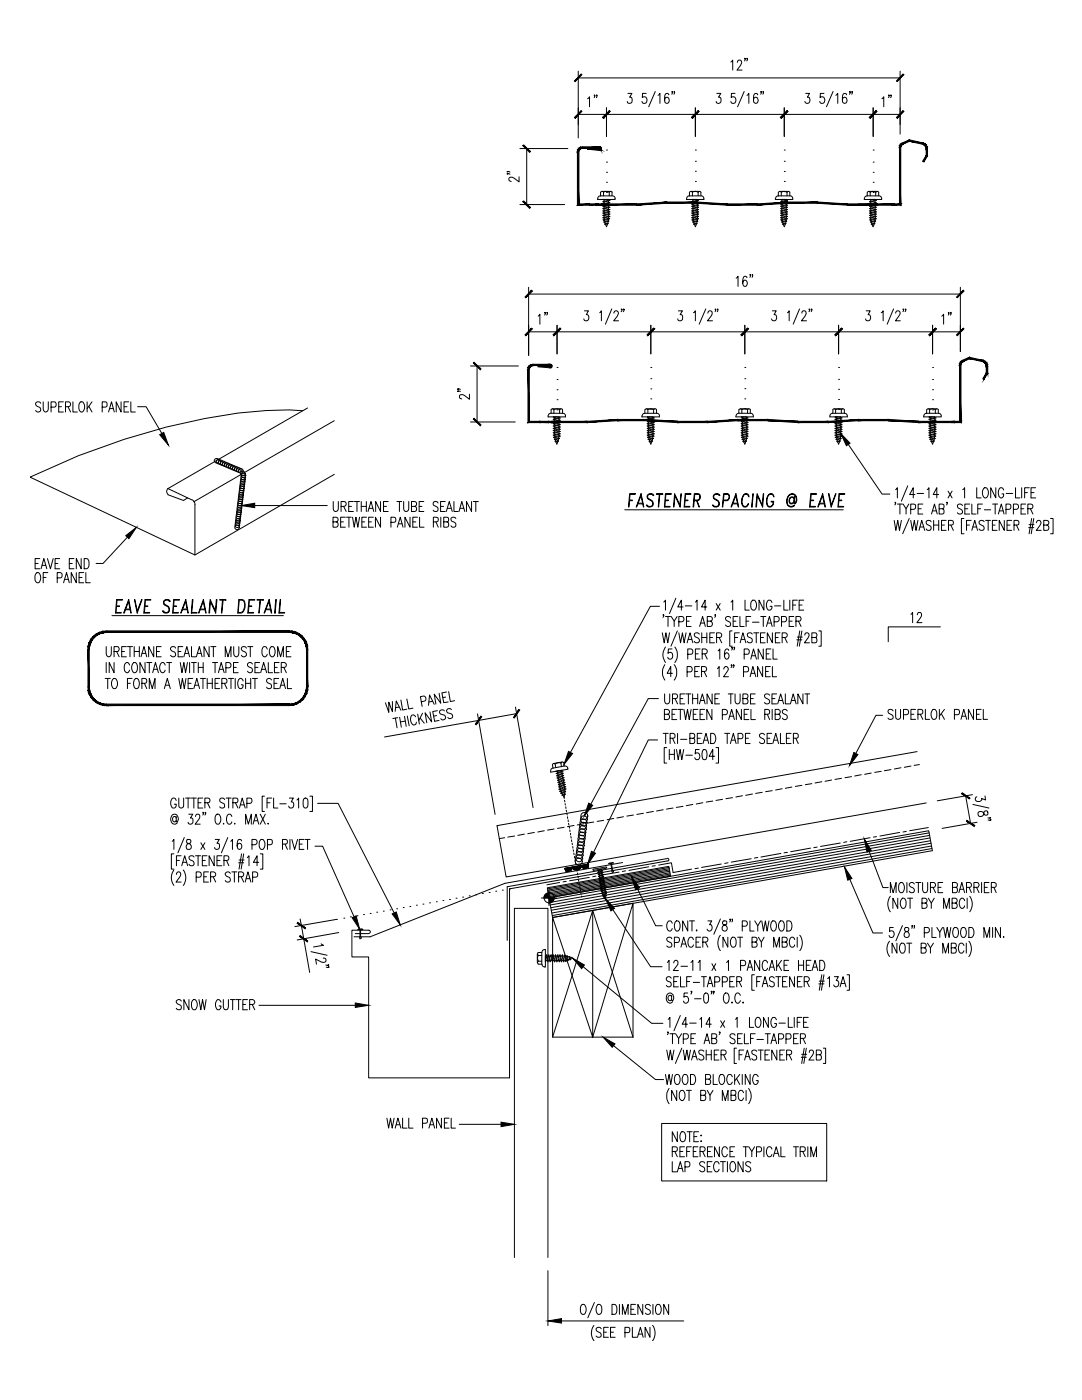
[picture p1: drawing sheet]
<svg xmlns="http://www.w3.org/2000/svg" width="216mm" height="279mm" viewBox="0 0 216 279" stroke-linecap="round" stroke-linejoin="round" font-family="sans-serif">
<g fill="none" stroke="#000" stroke-width=".2">
<path d="M115.4 14.2v13.3M115.4 15.6h64.2M117.2 19.7l.4-.4v2M118.7 19h-.1h.1l-.1 .5M119.1 19h-.1h.1l-.1 .5M125.3 18.6h.8l-.5 .8a.59 .59 0 0 1 .5 .8 .59 .59 0 0 1-.9 .3v-.3M128.9 18.6h-.7v.9a.63 .63 0 0 1 .9 .4 .63 .63 0 0 1-.7 .7l-.2-.1-.1-.3M130.8 18.3l-1.4 3M131.3 19l.4-.4v2M133.5 18.9a.39 .39 0 0 0-.7-.2l-.1 .3a1.92 1.92 0 0 0 .1 1.5 .41 .41 0 0 0 .7-.1v-.4l-.2-.5h-.5l-.2 .5M134.2 18.3h-.1h.1l-.1 .5M134.6 18.3h-.1h.1l-.1 .5"/>
<path d="M143 18.6h.8l-.4 .8a.59 .59 0 0 1 .4 .8 .59 .59 0 0 1-.9 .3v-.3M145.8 12.4l.4-.4v2M146.7 18.6h-.7l-.1 .9a.63 .63 0 0 1 1 .4 .63 .63 0 0 1-.7 .7l-.2-.1-.2-.3M147.1 12.5v-.1a.45 .45 0 0 1 .7-.4 .45 .45 0 0 1 .1 .8l-.8 1.2h1M148.5 18.3l-1.3 3M148.7 11.7h-.1h.1l-.1 .5M149 19l.4-.4v2M149.1 11.7h-.1h.1l-.1 .5M151.2 18.9a.39 .39 0 0 0-.6-.2l-.2 .3a1.92 1.92 0 0 0 .2 1.5 .41 .41 0 0 0 .6-.1l.1-.4-.2-.5h-.5l-.2 .5M151.9 18.3h-.1h.1l-.1 .5M152.3 18.3h-.1h.1l-.1 .5M160.8 18.6h.7l-.4 .8a.58 .58 0 0 1 .5 .9 .58 .58 0 0 1-1-.1"/>
<path d="M164.4 18.6h-.7l-.1 .9a.63 .63 0 0 1 1 .4 .63 .63 0 0 1-.7 .7l-.2-.1-.1-.3M166.2 18.3l-1.3 3M166.8 19l.4-.4v2M168.9 18.9a.39 .39 0 0 0-.6-.2l-.2 .3a1.92 1.92 0 0 0 .2 1.5 .56 .56 0 0 0 .7-.5 .56 .56 0 0 0-.7-.5l-.2 .5M169.7 18.3h-.2h.2l-.2 .5M170.1 18.3h-.1h.1l-.1 .5M176 19.7l.3-.4v2M177.4 19h-.1h.1l-.1 .5M177.8 19h-.1h.1l-.1 .5M179.6 14.2v12.6M101.2 34.6l.2 .1-.2 .1v-.2l.6 .2M101.2 34.2l.2 .1h-.2v-.1l.6 .1"/>
<path d="M103.6 35.3v1l-1.5-.9h-.3l-.3 .2 .1 .5 .4 .1M103.7 29.6h9.6M105.1 29.6v11.2M115.4 22.8h64.2M119.2 39.6v.2h3.5v-.2M119.8 38.4v.7l-.4 .2-.1 .3M120.1 38.2h1.8M120.4 38.4v.7M120.4 38.4a.32 .32 0 0 0-.5 0M120.4 38.4a1.04 1.04 0 0 1 1.2 0v.7M120.6 39.9v.3M120.8 39.8l-.3 .1-.2-.1h1.1v.1"/>
<path d="M121 29.9h.1M121 32.4h.1M121 34.4h.1M121 36.4h.1M121 38.4h.1M121 21.5v5.7M122.1 38.4v.7h-2.3M122.2 38.4a.32 .32 0 0 0-.6 0M122.2 39.1l.5 .2 .1 .3M137 39.6v.2h3.4v-.2M137.6 38.4v.7M137.9 38.2h1.7"/>
<path d="M138.2 38.4v.7M138.2 38.4a.32 .32 0 0 0-.6 0M138.3 39.9v.3M138.6 39.8l-.4 .1-.2-.1h1.1v.1M138.8 29.9h.1M138.8 32.2h.1M138.8 34.2h.1M138.8 36.2h.1M138.8 38.2h.1M138.8 21.5v5.7M139.3 38.4a1.04 1.04 0 0 0-1.1 0M139.3 39.1v-.7a.31 .31 0 0 1 .6 0v.7h-2.4l-.4 .2-.1 .3"/>
<path d="M139.9 39.1l.5 .2v.3M154.7 39.6v.2h3.5v-.2M155.3 38.4v.7l-.5 .2v.3M155.6 38.2h1.7M155.9 38.4v.7M155.9 38.4a.32 .32 0 0 0-.6 0M156 39.9v.3M156.3 39.8l-.4 .1-.1-.1h1.1v.1M156.5 29.9h.1M156.5 32.2h.1M156.5 34.2h.1M156.5 36.2h.1"/>
<path d="M156.5 38.2h.1M156.5 21.5v5.7M157 38.4a1.04 1.04 0 0 0-1.1 0M157 38.4a.32 .32 0 0 1 .6 0v.7h-2.3M157 38.4v.7M157.7 39.1l.4 .2 .1 .3M172.5 39.6v.2h3.4v-.2M173 38.4v.7M173.3 38.2h1.7M173.6 38.4v.7M173.6 38.4a.32 .32 0 0 0-.5 0M173.6 38.4a1.07 1.07 0 0 1 1.2 0 .31 .31 0 0 1 .5 0v.7h-2.3l-.4 .2-.1 .3"/>
<path d="M173.8 39.9v.3M174.1 39.8l-.4 .1-.2-.1h1.1v.1M174.2 29.9h.1M174.2 32.4h.1M174.2 34.4h.1M174.2 36.4h.1M174.2 38.4h.1M174.2 21.5v5.7M174.7 38.4v.7M175.4 39.1l.5 .2v.3M103.7 40.8h9M105.5 57.3v13.6"/>
<path d="M105.5 58.7h86.1M120.3 40.3l1.2-.4 .2 .1-1.2 .4zM120.3 40.7l1.2-.3 .2 .1-1.2 .3zM120.3 43l1.2-.4 .2 .1-1.2 .4zM120.3 43.4l1.2-.3 .2 .1-1.2 .3zM120.3 42.5l1.2-.3 .2 .1-1.2 .3zM120.3 42.1l1.2-.3h.2l-1.2 .4zM120.3 41.6l1.2-.3 .2 .1-1.2 .3zM120.3 41.2l1.2-.4 .2 .2-1.2 .3zM120.3 43.9l1.2-.4 .2 .2-1.2 .3zM120.5 44.3l.9-.3 .1 .1-.9 .3zM120.6 40.4v.3"/>
<path d="M120.6 40.8v.3M120.6 41.2v.3M120.6 41.7v.3M120.6 42.2v.3M120.6 42.6v.3M120.6 43.1v.3M120.6 43.5v.3M120.6 43.9l.1 .3M120.6 44.7l.6-.2 .2 .1-.6 .2zM120.7 44.4l.1 .3M121 40.8h.1M121.2 44.7l-.2 .5-.2-.4"/>
<path d="M121.4 44.2l-.1 .4M121.4 40.1v.3M121.4 40.6v.3M121.4 41v.3M121.4 41.5v.3M121.4 41.9v.3M121.4 42.3v.4M121.4 42.8v.3M121.4 43.7v.3M121.4 43.2v.4M138 40.3l1.2-.4 .2 .1-1.2 .4zM138 40.7l1.2-.3 .2 .1-1.2 .3z"/>
<path d="M138 43l1.2-.4 .2 .1-1.2 .4zM138 43.4l1.2-.3 .2 .1-1.2 .3zM138 42.5l1.2-.3 .2 .1-1.2 .3zM138 42.1l1.2-.3h.2l-1.2 .4zM138 41.6l1.2-.3 .2 .1-1.2 .3zM138 41.2l1.2-.4 .2 .2-1.2 .3zM138.1 43.9l1.1-.4 .2 .2-1.2 .3zM138.2 44.3l.9-.3 .2 .1-.9 .3zM138.3 40.4v.3M138.3 40.8v.3M138.3 41.2v.3M138.3 41.7v.3"/>
<path d="M138.3 42.2v.3M138.3 42.6v.3M138.3 43.1v.3M138.3 43.5v.3M138.4 43.9v.3M138.4 44.7l.5-.2 .2 .1-.6 .2zM138.4 44.4l.1 .3M138.6 44.8l.2 .4M138.8 40.4h.1M139 44.7l-.3 .5M139.1 44.2l-.1 .4M139.1 40.1v.3"/>
<path d="M139.1 40.6v.3M139.1 41v.3M139.1 41.5v.3M139.1 41.9v.3M139.1 42.3v.4M139.1 42.8v.3M139.2 43.7l-.1 .3M139.2 43.2v.4M146.9 55.5l.4-.4v2.1M149 55.4v-.1l-.4-.2a1.64 1.64 0 0 0-.2 2 .61 .61 0 0 0 .8-.5 .61 .61 0 0 0-.5-.7 .58 .58 0 0 0-.5 .6M149.8 54.9l-.1 .1v-.2l.1 .2-.2 .3M150.2 54.9h-.1v-.1v.5"/>
<path d="M155.8 40.3l1.2-.4 .1 .1-1.2 .4zM155.8 40.7l1.2-.3 .1 .1-1.2 .3zM155.8 43l1.2-.4 .1 .1-1.2 .4zM155.8 43.4l1.2-.3 .1 .1-1.2 .3zM155.8 42.5l1.2-.3 .1 .1-1.2 .3zM155.8 42.1l1.2-.3h.1l-1.2 .4zM155.8 41.6l1.2-.3 .1 .1-1.2 .3zM155.8 41.2l1.2-.4 .1 .2-1.2 .3zM155.8 43.9l1.2-.4 .1 .2-1.1 .3zM155.9 44.3l.9-.3 .2 .1-.9 .3zM156 40.4v.3M156 40.8v.3"/>
<path d="M156 41.2v.3M156 41.7v.3M156 42.2v.3M156 42.6v.3M156 43.1v.3M156.1 43.5v.3M156.1 43.9v.3M156.1 44.7l.5-.2 .2 .1-.5 .2zM156.2 44.4l.1 .3M156.5 40.5h.1M156.7 44.7l-.2 .5-.2-.4M156.8 44.2v.4"/>
<path d="M156.9 40.1v.3M156.9 40.6v.3M156.9 41v.3M156.9 41.5v.3M156.9 41.9v.3M156.9 42.3v.4M156.9 42.8v.3M156.9 43.7v.3M156.9 43.2v.4M173.5 40.3l1.2-.4 .2 .1-1.2 .4zM173.5 40.7l1.2-.3 .2 .1-1.2 .3zM173.5 43l1.2-.4 .2 .1-1.2 .4z"/>
<path d="M173.5 43.4l1.2-.3 .2 .1-1.2 .3zM173.5 42.5l1.2-.3 .2 .1-1.2 .3zM173.5 42.1l1.2-.3h.2l-1.2 .4zM173.5 41.6l1.2-.3 .2 .1-1.2 .3zM173.5 41.2l1.2-.4 .2 .2-1.2 .3zM173.6 43.9l1.1-.4 .2 .2-1.2 .3zM173.7 44.3l.9-.3 .1 .1-.9 .3zM173.8 40.4v.3M173.8 40.8v.3M173.8 41.2v.3M173.8 41.7v.3M173.8 42.2v.3"/>
<path d="M173.8 42.6v.3M173.8 43.1v.3M173.8 43.5v.3M173.8 43.9v.3M173.8 44.7l.6-.2 .2 .1-.6 .2zM173.9 44.4l.1 .3M174.2 40.8h.1M174.5 44.7l-.3 .5-.2-.4M174.6 44.2l-.1 .4M174.6 40.1v.3M174.6 40.6v.3M174.6 41v.3"/>
<path d="M174.6 41.5v.3M174.6 41.9v.3M174.6 42.3v.4M174.6 42.8v.3M174.6 43.7v.3M174.6 43.2l.1 .4M191.6 57.3v12.9M91.4 78v.2v-.2l.4 .2M91.4 77.6v.1v-.1l.4 .1M93.7 78.7v1l-1.3-.9h-.6l-.1 .5 .4 .3M93.9 73h9.5M95.2 73v11.2"/>
<path d="M105.5 66.2h86.1M107.4 63.1l.3-.4v2M108.8 62.4h-.1h.1l-.1 .5M109.2 62.4h-.1h.1l-.1 .5M111.2 73.3h.1M111.2 75.7h.1M111.2 77.8h.1M111.2 79.8h.1M111.2 64.9v5.7M116.6 62h.8l-.4 .8a.59 .59 0 0 1 .5 .8 .59 .59 0 0 1-.9 .3l-.1-.3M119.7 62.4l.3-.4v2M122.1 61.7l-1.3 3"/>
<path d="M122.5 62.5l.3-.5 .5 .2 .1 .4-.2 .5-.7 .9h.9M124.1 61.7h-.2h.2l-.2 .5M124.5 61.7h-.1h.1l-.1 .5M129.9 73.3h.1M129.9 75.6h.1M129.9 77.6h.1M129.9 79.6h.1M129.9 64.9v5.7M135.4 62h.8l-.5 .8a.59 .59 0 0 1 .5 .8 .59 .59 0 0 1-.9 .3l-.1-.3M138.4 62.4l.4-.4v2M140.8 61.7l-1.3 3M141.3 62.5v-.1a.46 .46 0 0 1 .6-.3 .46 .46 0 0 1 .2 .7l-.9 1.2h1"/>
<path d="M142.8 61.7h-.1h.1l-.1 .5M143.2 61.7h-.1h.1l-.1 .5M148.6 73.3h.1M148.6 75.6h.1M148.6 77.6h.1M148.6 79.6h.1M148.6 64.9v5.7M154.1 62h.8l-.4 .8a.58 .58 0 0 1 .5 .9 .58 .58 0 0 1-1-.1M157.1 62.4l.4-.4v2M159.5 61.7l-1.2 3M160 62.5l.1-.4 .5-.1 .2 .2 .1 .4-1 1.4h1M161.6 61.7h-.2h.2l-.2 .5"/>
<path d="M162 61.7h-.1h.1l-.1 .5M167.3 73.3h.1M167.3 75.7h.1M167.3 77.7h.1M167.3 79.7h.1M167.3 64.9v5.7M172.8 62h.8l-.4 .8a.59 .59 0 0 1 .5 .8 .59 .59 0 0 1-.9 .3l-.1-.3M175.8 62.4l.4-.4v2M178.3 61.7l-1.3 3M178.7 62.5l.3-.5 .5 .2a.71 .71 0 0 1-.1 .9l-.7 .9h.9M180.3 61.7h-.1h.1l-.1 .5M180.7 61.7h-.1h.1l-.1 .5"/>
<path d="M186.1 73.3h.1M186.1 75.7h.1M186.1 77.8h.1M186.1 79.8h.1M186.1 64.9v5.7M187.9 63.1l.4-.4v2M189.3 62.4h-.1h.1l-.1 .5M189.8 62.4h-.2h.2l-.2 .5M8.1 80.5a.53 .53 0 0 0-.6-.3 .53 .53 0 0 0-.4 .5l.3 .4 .4 .2a.52 .52 0 0 1 .3 .7 .52 .52 0 0 1-.8 .1l-.2-.2M8.6 80.2v1.4a.57 .57 0 0 0 .6 .6l.2-.1 .2-.5v-1.4M10.2 81.3l.9-.1 .1-.3a.56 .56 0 0 0-.4-.7h-.6v2M11.7 81.2h.6"/>
<path d="M12.6 80.2h-.9v2h.9M13.1 81.2l.8-.1 .2-.3-.2-.5-.8-.1v2M13.6 81.2l.5 1M14.5 80.2v2h.9M16 80.3l.2-.1a.98 .98 0 0 1 .6 1.5 .51 .51 0 0 1-.8 .4l-.3-.6 .1-.8zM17.4 80.2v2M17.7 81.1l.7 1.1M18.4 80.2l-1 1.3M20.4 81.3h.6l.3-.2-.1-.8-.8-.1v2M21.7 82.2l.6-2 .5 2M21.9 81.5h.7M24.2 80.2v2l-1-2v2"/>
<path d="M24.8 81.2h.5M25.7 80.2h-.9v2h.9M26.1 80.2v2h.9M27.5 81.2h1.7l3.1 5.3M33.5 98.7l3.1 1.2 .9-.5M33.6 97.5l-.3 .6 .3 .6M38.3 99.7l.4 .4 .2 .6v10.1M60.4 82a73.1 73.1 0 0 0-19.6 1.5 142.6 142.6 0 0 0-34.8 11.7l32.9 15.6 27.8-16.1M61.4 81.4l-27.9 16.1 4.8 2.3M66.7 84l-28 16.1M93.9 84.2h8.9M110 82.5v-.8a.32 .32 0 0 1 .5 0v.8"/>
<path d="M110.2 81.6h1.8M110.4 83.7l1.2-.4 .2 .1-1.2 .3zM110.4 84.1l1.2-.3 .2 .1-1.2 .3zM110.4 86.4l1.2-.4 .2 .1-1.2 .4zM110.4 86.8l1.2-.3 .2 .1-1.2 .3zM110.4 85.9l1.2-.3 .2 .1-1.2 .3zM110.4 85.5l1.2-.4 .2 .1-1.2 .4zM110.4 85l1.2-.3 .2 .1-1.2 .3zM110.4 84.6l1.2-.4 .2 .1-1.2 .4zM110.4 87.3l1.2-.4 .2 .2-1.2 .3zM110.6 81.8a1.07 1.07 0 0 1 1.1-.1 .31 .31 0 0 1 .6 .1v.7h-2.4a.57 .57 0 0 0-.5 .7h3.4a.57 .57 0 0 0-.5-.7M110.6 87.7l.9-.3 .2 .1-.9 .3z"/>
<path d="M110.7 83.3v.3M110.7 83.7v.3M110.7 84.2v.3M110.7 84.6v.3M110.7 85.1v.3M110.7 85.6v.3M110.7 86v.3M110.7 86.5v.3M110.7 86.9v.3M110.7 87.3l.1 .3M110.8 88.1l.5-.2 .1 .1-.5 .2zM110.8 87.8l.1 .2"/>
<path d="M110.9 88.1l.2 .5M111 83.2l-.4 .1-.2-.1h1.1v.1M111.2 81.8h.1M111.2 84.2h.1M111.3 88.1l-.2 .5M111.5 87.6l-.1 .4M111.5 87.1v.3M111.5 86.6v.3M111.5 83.5v.3M111.5 84v.3M111.5 84.4v.3M111.5 84.9v.2"/>
<path d="M111.5 85.3v.3M111.5 85.7v.4M111.5 86.2v.3M111.7 81.8v.7M125.6 98.5h1.2v.2h-1.1l-.3 2.5zM125.6 99.8h.6v.1h-.6M127.9 98.5l.6 2.7-.6-2.3-1 2.3zM128.1 83v.2h3.5v-.2M128.7 82.5v-.8a.32 .32 0 0 1 .6 0v.8M129 81.6h1.7M129.1 83.7l1.3-.4 .1 .1-1.2 .3zM129.1 84.1l1.3-.3 .1 .1-1.2 .3z"/>
<path d="M129.1 86.4l1.3-.4 .1 .1-1.2 .4zM129.1 86.8l1.3-.3 .1 .1-1.2 .3zM129.1 85.9l1.3-.3 .1 .1-1.2 .3zM129.1 85.5l1.3-.4 .1 .1-1.2 .4zM129.1 85l1.3-.3 .1 .1-1.2 .3zM129.1 84.6l1.3-.4 .1 .1-1.2 .4zM129.2 87.3l1.1-.4 .2 .2-1.1 .3zM129.3 81.8a1.04 1.04 0 0 1 1.1 0v.7M129.3 87.7l.9-.3 .2 .1-.9 .3zM129.4 98.7a.71 .71 0 0 1 1.1 .2l-.3-.1a.71 .71 0 0 0-1 .1l.1 .5 .2 .1a.9 .9 0 0 1 .8 .6 .9 .9 0 0 1-.2 1 .71 .71 0 0 1-1.1-.3l.2 .1a.68 .68 0 0 0 1-.1 1.06 1.06 0 0 0-.9-1.3 .58 .58 0 0 1 .1-.8zM129.4 83.3v.3M129.4 83.7v.3"/>
<path d="M129.4 84.2v.3M129.4 84.6v.3M129.4 85.1v.3M129.4 85.6v.3M129.4 86v.3M129.4 86.5v.3M129.4 86.9l.1 .3M129.5 87.3v.3M129.5 88.1l.5-.2 .2 .1-.5 .2zM129.6 87.8v.2M129.7 83.2l-.4 .1-.2-.1h1.2v.1M129.9 81.6h.1"/>
<path d="M129.9 83.9h.1M130.1 88.1l-.2 .5-.2-.5M130.2 87.6l-.1 .4M130.3 87.1l-.1 .3M130.3 86.6v.3M130.3 83.5v.3M130.3 84v.3M130.3 84.4v.3M130.3 84.9v.2M130.3 85.3v.3M130.3 85.7v.4M130.3 86.2v.3"/>
<path d="M130.5 81.7a.31 .31 0 0 1 .5 .1v.7h-2.3l-.5 .2-.1 .3M131 98.5h1.2v.2h-1.2zM131.1 82.5l.4 .2 .1 .3M131.6 98.7l-.3 2.5 .3-2.5M132.8 98.5h1.2l-.1 .2h-1l-.2 2.4h1v.1h-1.1zM132.8 99.8h.6l-.1 .1h-.5M134.6 98.5l1.1 2.3 .3-2.3-.3 2.7-1-2.3-.3 2.3zM136.7 98.5h1.2v.2h-1.1l-.2 2.4h1.1v.1h-1.2zM136.7 99.8h.6v.1h-.6M138.5 99.8h.7a.69 .69 0 0 0 .4-1l-1-.1-.2 2.5h-.1l.2-2.7h.8l.4 .3a.8 .8 0 0 1-.5 1.1h-.7M139 99.9l.6 1.3-.5-1.3M142.6 98.7a.71 .71 0 0 1 1.1 .2l-.3-.1a.68 .68 0 0 0-1 .1v.3l.2 .3a.93 .93 0 0 1 .7 1.6 .71 .71 0 0 1-1.1-.3l.2 .1a.71 .71 0 0 0 1-.1 1.06 1.06 0 0 0-.9-1.3 .58 .58 0 0 1 .1-.8z"/>
<path d="M144.3 99.8h.8a.68 .68 0 0 0 .1-1.1h-.7l-.4 2.5 .3-2.7h.8a.8 .8 0 0 1-.1 1.4h-.8M146.8 98.5l.6 2.7-.6-2.3-.9 2.3zM147.4 82.5a.64 .64 0 0 0-.6 .7h3.5a.57 .57 0 0 0-.5-.7M147.4 81.8v.7M147.7 81.6h1.7M147.9 83.7l1.2-.4 .2 .1-1.2 .3zM147.9 84.1l1.2-.3 .2 .1-1.2 .3zM147.9 86.4l1.2-.4 .2 .1-1.2 .4zM147.9 86.8l1.2-.3 .2 .1-1.2 .3zM147.9 85.9l1.2-.3 .2 .1-1.2 .3zM147.9 85.5l1.2-.4 .2 .1-1.2 .4zM147.9 85l1.2-.3 .2 .1-1.2 .3z"/>
<path d="M147.9 84.6l1.2-.4 .2 .1-1.2 .4zM147.9 87.3l1.2-.4 .2 .2-1.2 .3zM148 81.8v.7M148 81.7a.32 .32 0 0 0-.5 0M148.1 87.7l.9-.3 .1 .1-.9 .3zM148.2 83.3v.3M148.2 83.7v.3M148.2 84.2v.3M148.2 84.6v.3M148.2 85.1v.3M148.2 85.6v.3M148.2 86v.3"/>
<path d="M148.2 86.5v.3M148.2 86.9v.3M148.2 87.3l.1 .3M148.2 88.1l.5-.2 .3 .1-.6 .2zM148.3 87.8l.1 .2M148.4 83.2l-.3 .1-.2-.1h1.1v.1M148.5 98.7l.5-.2 .3 .2 .2 .5-.5-.5a.8 .8 0 0 0-.9 .8 1.41 1.41 0 0 0 .3 1.6h.4l.5-.5a.66 .66 0 0 1-.6 .6 .66 .66 0 0 1-.7-.6 2.11 2.11 0 0 1 .5-1.9zM148.6 81.6h.1M148.6 83.8h.1M148.8 88.1l-.2 .5-.2-.5M149 87.6l-.1 .4M149 83.5v.3"/>
<path d="M149 84v.3M149 84.4v.3M149 84.9v.2M149 85.3v.3M149 85.7v.4M149 86.2v.3M149 87.1v.3M149 86.6v.3M149.2 81.8a1.04 1.04 0 0 0-1.2 0M149.2 81.7a.32 .32 0 0 1 .5 0v.8h-2.3M149.2 81.8v.7M150.2 98.5l-.2 2.7z"/>
<path d="M151.1 98.5l1 2.3 .3-2.3-.2 2.7-1.1-2.3-.2 2.3h-.1zM153.4 98.7l.3-.2a.66 .66 0 0 1 .8 .7l-.5-.5a.84 .84 0 0 0-.9 .8l-.1 .7a.71 .71 0 0 0 .8 .9 .8 .8 0 0 0 .4-.9h-.3v-.2h.5a.95 .95 0 0 1-1 1.2 1.86 1.86 0 0 1 0-2.5zM157.5 98.8a.98 .98 0 0 1 1.2-.1 .98 .98 0 0 1 .3 1.2l-.1 .4-.4 .3-.1-.3 .1-1.1 .1 1.2a1.07 1.07 0 0 0-.4-1.7 1.31 1.31 0 0 0-1.1 .8 1.31 1.31 0 0 0 .4 1.4 .84 .84 0 0 0 1-.1 .88 .88 0 0 1-1.1 .3 .88 .88 0 0 1-.4-1.1l.1-.7zM157.7 99.3l.5-.1 .2 .3-.2-.2h-.3a.66 .66 0 0 0-.1 1.1h.3l.3-.2-.3 .4a.52 .52 0 0 1-.7-.6zM161.7 99.8h.6v.1h-.6M161.8 98.5h1.1v.2h-1l-.2 2.4h1v.1h-1.2zM164.2 98.5l.5 2.7-.6-2.3-.9 2.3zM165.3 98.5h.1l.5 2.3 .9-2.3-1 2.7zM166.2 82.5v-.8a.32 .32 0 0 1 .5 0v.8M166.4 81.6h1.8M166.6 83.7l1.2-.4 .2 .1-1.2 .3zM166.6 84.1l1.2-.3 .2 .1-1.2 .3z"/>
<path d="M166.6 86.4l1.2-.4 .2 .1-1.2 .4zM166.6 86.8l1.2-.3 .2 .1-1.2 .3zM166.6 85.9l1.2-.3 .2 .1-1.2 .3zM166.6 85.5l1.2-.4 .2 .1-1.2 .4zM166.6 85l1.2-.3 .2 .1-1.2 .3zM166.6 84.6l1.2-.4 .2 .1-1.2 .4zM166.7 87.3l1.1-.4 .2 .2-1.1 .3zM166.8 81.8a1.07 1.07 0 0 1 1.1-.1 .31 .31 0 0 1 .6 .1v.7h-2.4a.57 .57 0 0 0-.5 .7h3.5a.57 .57 0 0 0-.6-.7M166.8 87.7l.9-.3 .2 .1-.9 .3zM166.9 83.3v.3M166.9 83.7v.3M166.9 84.2v.3"/>
<path d="M166.9 84.6v.3M166.9 85.1v.3M166.9 85.6v.3M166.9 86v.3M166.9 86.5v.3M166.9 86.9v.3M166.9 87.3l.1 .3M167 88.1l.5-.2 .2 .1-.5 .2zM167 87.8l.1 .2M167.1 88.1l.2 .5M167.2 83.2l-.4 .1-.2-.1h1.2v.1M167.3 81.7h.1"/>
<path d="M167.3 84.1h.1M167.4 98.5h1.2v.2h-1.1l-.2 2.4h1v.1h-1.1zM167.4 99.8h.6v.1h-.6M167.6 88.1l-.3 .5M167.7 87.6l-.1 .4M167.7 87.1v.3M167.7 86.6l.1 .3M167.8 83.5v.3M167.8 84v.3M167.8 84.4v.3M167.8 84.9v.2M167.8 85.3v.3"/>
<path d="M167.8 85.7v.4M167.8 86.2v.3M167.9 81.8v.7M169.3 88.7l6.7 9.9h1.6M178.7 97.7l.4-.4v2.1M181.1 97l-1.2 3M182.6 98.7h-1.1l.7-1.4v2.1M183 98.5h1.3M184.9 82.5v-.8a.32 .32 0 0 1 .6 0v.8M185 97.7l.4-.4v2.1M185.2 81.6h1.7M185.4 83.7l1.2-.4 .2 .1-1.3 .3z"/>
<path d="M185.4 84.1l1.2-.3 .2 .1-1.3 .3zM185.4 86.4l1.2-.4 .2 .1-1.3 .4zM185.4 86.8l1.2-.3 .2 .1-1.3 .3zM185.4 85.9l1.2-.3 .2 .1-1.3 .3zM185.4 85.5l1.2-.4 .2 .1-1.3 .4zM185.4 85l1.2-.3 .2 .1-1.3 .3zM185.4 84.6l1.2-.4 .2 .1-1.3 .4zM185.4 87.3l1.1-.4 .2 .2-1.1 .3zM185.5 81.8a1.04 1.04 0 0 1 1.1 0v.7M185.5 87.7l.9-.3 .2 .1-.9 .3zM185.6 83.3v.3M185.6 83.7v.3"/>
<path d="M185.6 84.2v.3M185.6 84.6v.3M185.6 85.1v.3M185.6 85.6v.3M185.6 86v.3M185.6 86.5v.3M185.7 86.9v.3M185.7 87.3v.3M185.7 88.1l.6-.2 .1 .1-.5 .2zM185.8 87.8l.1 .2M185.9 83.2l-.4 .1-.1-.1h1.1v.1M186.1 81.8h.1"/>
<path d="M186.1 84.2h.1M186.3 88.1l-.2 .5-.2-.5M186.4 87.6l-.1 .4M186.5 87.1v.3M186.5 86.6v.3M186.5 83.5v.3M186.5 84v.3M186.5 84.4v.3M186.5 84.9v.2M186.5 85.3v.3M186.5 85.7v.4M186.5 86.2v.3"/>
<path d="M186.7 81.7a.31 .31 0 0 1 .5 .1v.7h-2.3a.64 .64 0 0 0-.6 .7h3.5v-.2M187.3 82.5l.4 .2 .1 .3M187.3 98.7h-1.1l.7-1.4v2.1M189.2 98l.8 1.4M190 98l-.8 1.4M192.1 97.7l.4-.4v2.1M194.9 97.3v2.1h.9M196.3 97.4a.61 .61 0 0 1 .7 .1 .61 .61 0 0 1 .2 .6l-.1 .8a.51 .51 0 0 1-.5 .5 .51 .51 0 0 1-.5-.5l-.1-.8zM198.7 97.3v2.1l-1-2.1v2.1M200.3 97.8a.49 .49 0 0 0-.8-.4 1.45 1.45 0 0 0 .1 2 .62 .62 0 0 0 .7-.8h-.4M200.8 98.5h1.3M202.6 97.3v2.1h.9"/>
<path d="M203.9 97.3v2.1M204.5 98.3h.5M205.4 97.3h-.9v2.1M205.7 98.3h.6M206.7 97.3h-1v2.1h1M7 112.5h.6M7.1 114.6l.3-.3a1 1 0 0 1 .6 1.5 .49 .49 0 0 1-.7 .4 1.61 1.61 0 0 1-.2-1.6zM7.9 111.5h-.9v2h.9M8.2 113.5l.5-2 .6 2M8.4 112.8h.7M8.6 115.2h.6M9.5 111.5l.6 2 .5-2"/>
<path d="M9.6 114.3h-1v2M11 112.5h.5M11.4 115.3l.9-.1v-.7l-.2-.2h-.7v2M11.9 111.5h-.9v2h.9M12.7 116.3l.6-2 .5 2M12.9 115.6h.7M13.8 112.5h.6M14.8 111.5h-1v2h1M15.2 114.3v2l-1-2v2M15.8 115.2h.6M16.2 111.5v2l-1-2v2M16.7 114.3h-.9v2h.9"/>
<path d="M16.8 111.5h.5a1.3 1.3 0 0 1 0 2h-.5zM17.1 114.3v2h.9M23.3 119.6h1.2l-.1 .2h-1l-.3 2.4h1.1v.2h-1.1zM25.4 107.2l-4.8 5.3h-1.4M25.7 119.6l.5 2.8-.6-2.4-.8 2.4h-.1zM26.8 119.6l.6 2.3 .9-2.3-.9 2.8zM28.9 119.6h1.2v.2h-1.1l-.2 2.4h1.1l-.1 .2h-1.1zM32.8 119.8a.77 .77 0 0 1 1.2 .2l-.3-.1a.71 .71 0 0 0-1 .1l.1 .5 .2 .2a.96 .96 0 0 1 .6 1.5 .74 .74 0 0 1-1.1-.3h.2l.2 .3h.4l.4-.3a.71 .71 0 0 0-.3-.9l-.5-.2a.6 .6 0 0 1-.1-1zM34.7 119.6h1.1v.2h-1.1l-.2 2.4h1.1v.2h-1.2zM37.1 119.6l.5 2.8-.6-2.4-.9 2.4zM38.4 119.6h.1l-.2 2.6h1v.2h-1.1zM40.6 119.6l.5 2.8-.6-2.4-.9 2.4z"/>
<path d="M41.9 119.6l1.1 2.3 .2-2.3h.1l-.3 2.8-1-2.4-.2 2.4h-.1zM43.8 119.6h1.3v.2h-1.3zM44.4 119.8l-.2 2.6 .3-2.6M47.7 119.6h.6a1.19 1.19 0 0 1 .6 1.7 1.19 1.19 0 0 1-1.5 1.1zM47.7 119.8h.6a1.52 1.52 0 0 1-.2 2.4h-.6zM49.7 119.6h1.1v.2h-1l-.2 2.4h1v.2h-1.2zM50.8 100.9h14.5M51.3 119.6h1.3l-.1 .2h-1.2zM51.9 119.8l-.3 2.6 .4-2.6M53.7 119.6l.5 2.8-.5-2.4-1 2.4zM55 119.6h.1l-.3 2.8zM55.9 119.6l-.1 2.6h1v.2h-1.1z"/>
<path d="M66.4 104.2l.9-.1 .2-.3-.1-.4-.3-.2h-.7v2h.7a.55 .55 0 0 0 .4-.5 .55 .55 0 0 0-.4-.5M66.5 100.1l.1 1.7a.47 .47 0 0 0 .4 .3 .47 .47 0 0 0 .4-.3l.1-1.7M68 104.2h.5M68.1 101.1h.6l.4-.4a.47 .47 0 0 0-.4-.6h-.6v2M68.6 101.1l.5 1M68.9 103.2h-.9v2h.9M69.1 103.2h1M69.6 101.1h.5M69.6 103.2v2M70.3 103.2l.4 2 .3-2 .4 2 .3-2M70.5 100.1h-.9v2h.9M70.7 100.1h1"/>
<path d="M71.2 100.1v2M72.1 101.1h1M72.1 100.1v2M72.2 104.2h.6M73.1 100.1v2M73.1 103.2h-.9v2h.9M73.4 102.1l.6-2 .6 2M73.6 104.2h.5M73.6 101.4h.8M74.5 103.2h-.9v2h.9M75.9 100.1v2l-.9-2v2M75.9 103.2v2l-1-2v2"/>
<path d="M76.5 101.1h.6M77.5 100.1h-1v2h1M78 104.2h.9v-.8l-.3-.2h-.6v2M79.2 100.1h1M79.3 105.2l.6-2 .5 2M79.5 104.5h.7M79.7 100.1v2M80.5 100.1l.1 1.7a.47 .47 0 0 0 .5 .3 .47 .47 0 0 0 .4-.3l.1-1.7M81.8 103.2v2l-1-2v2M82.1 101.1h.6l.4-.4a.47 .47 0 0 0-.4-.6h-.6v2h.6a.52 .52 0 0 0 .4-.5 .52 .52 0 0 0-.4-.5M82.4 104.2h.6M83.3 103.2h-.9v2h.9"/>
<path d="M83.6 101.1h.6M83.7 103.2v2h.9M84.6 100.1h-1v2h1M86.5 104.2h.6a.49 .49 0 0 0 .4-.5 .49 .49 0 0 0-.4-.5h-.6v2M87 104.2l.4 1M87.4 100.4a.53 .53 0 0 0-.5-.3 .53 .53 0 0 0-.5 .3l.1 .4 .9 .5v.5a.57 .57 0 0 1-1 0M87.9 101.1h.6M88 103.2v2M88.5 104.2h.7a.49 .49 0 0 0 .3-.5 .49 .49 0 0 0-.3-.5h-.7v2h.7l.3-.2v-.6l-.3-.2M88.8 100.1h-.9v2h.9M89.1 102.1l.5-2 .6 2M89.3 101.4h.7"/>
<path d="M90.6 100.1v2h.8M91 103.5a.51 .51 0 0 0-.6-.3 .51 .51 0 0 0-.4 .5l.1 .3 .6 .2a.53 .53 0 0 1 .1 .9 .53 .53 0 0 1-.8-.2M91.6 102.1l.5-2 .6 2M91.8 101.4h.7M94.1 100.1v2l-1-2v2M94.4 100.1h1M94.9 100.1v2M124.7 101.7h43.6M127.2 100.6h1.1M127.3 100.4h1M134.9 119.4l-1.3 3M146.1 100.6h1.2"/>
<path d="M146.2 100.4h1M148.7 119.8v2h.8M150.1 119.9l.1-.1a.98 .98 0 0 1 .7 1.5 .49 .49 0 0 1-.8 .4 1.47 1.47 0 0 1 0-1.8zM152.4 119.8v2l-.9-2v2M156.4 119.8v2h.9M157.6 119.8v2M159.1 119.8h-.9v2M160.4 119.8h-.9v2h.9M163.4 100.6h1.2M163.5 100.4h1M178.4 103.9l.4 1.9 .3-1.9 .4 1.9 .4-1.9M178.7 100.3h-.2h.2l-.2 .5"/>
<path d="M179.1 100.6h1M179.6 100.6v2M180.2 100.6l.6 .9v1.1M181.3 100.6l-.5 .9M181.4 103.5l-1.3 3M181.7 103.9l.4 1.9 .3-1.9 .4 1.9 .4-1.9M181.7 101.7h.7l.3-.3-.1-.7-.9-.1v2M183.2 101.5h.6M183.4 105.8l.5-1.9 .6 1.9M183.6 105.2h.7M184.1 100.6h-.9v2h.9M185.8 104.1a.51 .51 0 0 0-.7-.2 .51 .51 0 0 0-.2 .6l.6 .4a.5 .5 0 0 1 .3 .5 .5 .5 0 0 1-.4 .4h-.5l-.1-.2"/>
<path d="M185.9 102.6l.6-2 .5 2M186.1 102h.7M186.3 103.9v1.9M186.3 104.8h1M187.3 103.9v1.9M187.4 101.5h.6a.49 .49 0 0 0 .4-.4 .49 .49 0 0 0-.4-.5h-.6v2h.6l.3-.2 .1-.2a.5 .5 0 0 0-.4-.7M187.9 104.8h.6M188.8 103.9h-.9v1.9h.9M189 100.3h-.1h.1l-.1 .5M189.3 104.8h.6a.49 .49 0 0 0 .3-.5 .49 .49 0 0 0-.3-.4h-.6v1.9M189.7 104.8l.5 1M192.1 100.9a.53 .53 0 0 0-.6-.3 .53 .53 0 0 0-.5 .5l.2 .3 .7 .3a.48 .48 0 0 1 .1 .5 .48 .48 0 0 1-.3 .4l-.5-.1-.2-.2"/>
<path d="M192.3 103.5h-.5v3h.5M192.5 101.5h.6M192.9 104.8h.5M193.5 100.6h-1v2h1M193.8 103.9h-.9v1.9M193.9 105.8l.6-1.9 .6 1.9M193.9 100.6v2h.9M194.1 105.2h.7M195.1 101.5h.6M196 100.6h-.9v2M196.4 104.1a.5 .5 0 0 0-.8-.2 .5 .5 0 0 0 .1 .8l.4 .2a.53 .53 0 0 1 .1 .9 .53 .53 0 0 1-.8-.2M196.4 101.7h1.3"/>
<path d="M196.7 103.9h.9M197.2 103.9v1.9M198 104.8h.6M198.1 100.6h1M198.6 100.6v2M199 103.9h-1v1.9h1M199.2 102.6l.6-2 .5 2M199.4 102h.7M200.4 103.9v1.9l-1-1.9v1.9M200.7 101.7h.7l.3-.3-.1-.7-.9-.1v2M200.9 104.8h.6M201.9 103.9h-1v1.9h1"/>
<path d="M202.2 101.7h.6a.55 .55 0 0 0 .4-.6 .55 .55 0 0 0-.4-.5h-.6v2M202.3 104.8h.7a.49 .49 0 0 0 .3-.5 .49 .49 0 0 0-.3-.4h-.7v1.9M202.8 104.8l.5 1M203.7 101.5h.6M204.7 100.6h-1v2h1M205.1 101.5l.8-.1 .2-.3-.1-.3-.3-.2h-.6v2M205.3 105.3h1M205.3 104.7h1M205.6 101.5l.5 1.1M205.9 103.5l-.6 3M206.3 103.5l-.5 3M206.8 104.3l.3-.4 .5 .1a.72 .72 0 0 1-.1 .9l-.7 .9h1"/>
<path d="M208.3 104.8l.8-.1 .2-.3-.2-.5h-.8v1.9h.6l.3-.1a.58 .58 0 0 0-.3-.9M209.6 103.5h.5v3h-.5M21 135.4h1M21.2 129v1.5a.57 .57 0 0 0 .6 .6l.3-.3 .1-.3v-1.5M21.2 132.2v2.1M21.5 135.4v2M22.3 122.9h34.2M22.5 135.5l.2-.1a1.11 1.11 0 0 1 .6 1.7 .48 .48 0 0 1-.6 .3 .48 .48 0 0 1-.4-.4v-.8zM22.8 132.2v2.1l-1-2.1v2.1M22.8 130l.9-.1 .1-.3-.1-.5-.9-.1v2.1M23.3 120.9h.6l-.1 .1h-.5M23.3 130l.5 1.1"/>
<path d="M24.3 130h.5M24.9 121.7h1.2M25 121.6h1M25.2 129h-.9v2.1h.9M25.4 136.4h.6M25.4 129h1M25.9 132.7a.49 .49 0 0 0-.8-.4 1.38 1.38 0 0 0 .1 2 .58 .58 0 0 0 .7-.6M25.9 129v2.1M26.4 135.4h-1v2M26.6 132.3l.1-.1a.65 .65 0 0 1 .7 .8v.5a.55 .55 0 0 1-.4 .7 .55 .55 0 0 1-.6-.5l-.1-.7zM26.8 135.7l.3-.3a.7 .7 0 0 1 .7 .8l-.1 .8a.49 .49 0 0 1-.7 .3l-.3-.6zM26.8 130h1"/>
<path d="M26.8 129v2.1M27.8 129v2.1M28.1 131.1l.6-2.1 .6 2.1M28.3 136.4h.6a.51 .51 0 0 0 .4-.5 .51 .51 0 0 0-.4-.5h-.6v2M28.3 130.4h.8M28.8 136.4l.5 1M28.9 120.9h.6v.1h-.6M28.9 132.2v2.1l-1-2.1v2.1M29.3 132.2h1M29.8 137.4v-2l.6 2 .5-2v2M29.8 132.2v2.1M30.5 134.3l.5-2.1 .6 2.1"/>
<path d="M30.7 129v2.1l-1-2.1v2.1M30.7 133.6h.7M31.2 130h.6M32.2 129h-1v2.1h1M32.8 137.4l.6-2 .6 2M33 132.7a.51 .51 0 0 0-.5-.5 .51 .51 0 0 0-.6 .5v1a.51 .51 0 0 0 .6 .6 .51 .51 0 0 0 .5-.6M33 136.8h.8M33.3 132.2h.9M33.8 132.2v2.1M34.7 120.9h.5v.1h-.5M35 129.3a.53 .53 0 0 0-.6-.3 .53 .53 0 0 0-.4 .6l.3 .3 .4 .2a.52 .52 0 0 1 .3 .8 .52 .52 0 0 1-.8 .1l-.2-.2M35.5 130h.6"/>
<path d="M35.7 135.4l.4 2 .3-2 .4 2 .3-2M36 132.2l.3 2.1 .4-2.1 .3 2.1 .4-2.1M36.3 121.7h1.2M36.4 121.6h1M36.5 129h-1v2.1h1M36.7 131.1l.6-2.1 .5 2.1M36.9 130.4h.7M37.5 136.4h.6M37.8 132.2v2.1M38.2 129v2.1h.9M38.2 132.2h1M38.5 135.4h-1v2h1"/>
<path d="M38.7 137.4l.6-2 .5 2M38.7 132.2v2.1M38.9 136.8h.7M39.2 131.1l.6-2.1 .5 2.1M39.4 130.4h.7M39.6 132.2v2.1M39.6 133.2h.9M39.9 121.7h1.1M39.9 121.6h1M40 135.4h1M40.5 135.4v2M40.5 132.2v2.1"/>
<path d="M41.3 136.4h1.1M41.3 135.4v2M41.7 129v2.1l-1-2.1v2.1M42.1 129h1M42.4 135.4v2M42.4 132.2h1M42.6 129v2.1M42.9 136.4h.6M42.9 132.2v2.1M43.6 134.3l.5-2.1 .6 2.1M43.8 133.6h.7M43.8 135.4h-.9v2h.9"/>
<path d="M44.3 136.4h.6a.51 .51 0 0 0 .4-.5 .51 .51 0 0 0-.4-.5h-.6v2M44.8 136.4l.5 1M44.9 131.1v-2.1l.6 2.1 .6-2.1v2.1M45.1 133.3h.6l.3-.2a.58 .58 0 0 0-.3-.9h-.6v2.1M45.6 135.4h1M46.1 135.4v2M46.6 133.2h.5M46.6 129v1.5a.57 .57 0 0 0 .6 .6l.4-.3 .1-.3v-1.5M46.9 135.4v2M47.5 132.2h-.9v2.1h.9M48.5 135.9a.49 .49 0 0 0-.8-.4 1.38 1.38 0 0 0 .2 1.9 .57 .57 0 0 0 .6-.7h-.3M49 136.4h1"/>
<path d="M49 135.4v2M49.2 129.3a.53 .53 0 0 0-.6-.3 .53 .53 0 0 0-.4 .6l.1 .2 .6 .3a.53 .53 0 0 1 .2 .8 .53 .53 0 0 1-.8 .1l-.1-.2M49.4 129h1M49.6 120.9h.6v.1h-.6M49.9 129v2.1M50 135.4v2M50.4 132.5a.53 .53 0 0 0-.5-.3 .53 .53 0 0 0-.5 .3v.4l.7 .4a.53 .53 0 0 1 .1 .8 .53 .53 0 0 1-.8-.1M50.4 135.4h1M50.9 135.4v2M50.9 133.2h.6M51.8 132.2h-.9v2.1h.9M52 134.3l.6-2.1 .6 2.1"/>
<path d="M52.3 133.6h.6M52.9 121.7h1.2M53 121.6h1M53.3 129.6a.55 .55 0 0 0-.7-.5 .55 .55 0 0 0-.3 .7v.5a.55 .55 0 0 0 .3 .8 .55 .55 0 0 0 .7-.5M53.5 132.2v2.1h.9M54 129.1l.2-.1a.64 .64 0 0 1 .7 .8l-.1 .8a.49 .49 0 0 1-.8 .4l-.3-.7v-.5zM54.2 135.7a.53 .53 0 0 0-.5-.3 .53 .53 0 0 0-.5 .3v.4l.7 .4a.52 .52 0 0 1 .2 .8 .52 .52 0 0 1-.9-.2M54.7 136.4h.6M54.8 133.2h.5M55.4 131.1v-2.1l.6 2.1 .5-2.1v2.1M55.6 135.4h-.9v2h.9M55.7 132.2h-.9v2.1h.9"/>
<path d="M55.8 137.4l.6-2 .6 2M56 136.8h.8M56.1 133.2l.9-.1 .1-.3v-.4l-.3-.2h-.7v2.1M56.6 133.2l.5 1.1M57.1 130h.6M57.3 135.4v2h.9M58.1 129h-1v2.1h1M80 139.7l.3 2 .9-.2M81.2 139.5l.4 2 .8-.2M86.3 140l-.7 .1M87.6 138.4l.4 1.9-1.4-1.8 .4 2M88.9 139.1l-.6 .1"/>
<path d="M89.1 138.1l-.9 .2 .3 1.9 .9-.1M89.5 138l.4 2 .8-.2M131.4 139.4h-2l-11.5 21.1M131.6 121h-1.8l-16 29.2M132.2 126.3l.3 2 .4-2 .4 2 .3-2M132.4 120.2l.4-.4v2M132.4 122.7h-.1h.1l-.1 .5M132.6 138.5v1.4a.51 .51 0 0 0 .5 .6 .51 .51 0 0 0 .5-.6v-1.4M132.7 132.6a2.76 2.76 0 0 0 0 3.1M132.8 129.1a2.58 2.58 0 0 0 0 3.1M132.8 123h1M133.3 123v2"/>
<path d="M133.9 123l.6 1v1M134.1 129.5h-.7l-.1 .9a.54 .54 0 0 1 .7-.1 .54 .54 0 0 1 .2 .7 .52 .52 0 0 1-.3 .5 .52 .52 0 0 1-.6-.2v-.1M134.2 134.4h-1.1l.7-1.4v2.1M134.2 139.4l.9-.1 .1-.3-.1-.4-.9-.1v2M134.5 132.6a2.58 2.58 0 0 1 0 3.1M134.6 129.1a2.58 2.58 0 0 1 0 3.1M134.7 139.4l.5 1.1M135.1 123l-.6 1M135.2 125.9l-1.3 3.1M135.5 126.3l.3 2 .4-2 .3 2 .4-2M135.5 124.1h.6a.55 .55 0 0 0 .4-.5 .55 .55 0 0 0-.4-.6h-.6v2M135.7 139.4h.6"/>
<path d="M136.3 121.1h-1.1l.8-1.3v2M136.6 138.5h-.9v2h.9M136.7 120.9h1.3M136.8 138.5h1.1M137 124h.5M137.1 128.3l.6-2 .5 2M137.1 134.1h.7a.57 .57 0 0 0 .3-.5 .57 .57 0 0 0-.3-.6h-.7v2.1M137.2 130.6h.7a.57 .57 0 0 0 .4-.6 .57 .57 0 0 0-.4-.5h-.7v2M137.3 127.6h.7M137.4 138.5v2M137.9 123h-.9v2h.9M138.2 138.5v2"/>
<path d="M138.2 139.4h1M138.6 134h.6M138.8 120.2l.3-.4v2M138.8 130.5h.5M139.2 138.5v2M139.6 126.5a.54 .54 0 0 0-.6-.2 .54 .54 0 0 0-.5 .5l.2 .3 .8 .4 .1 .5a.57 .57 0 0 1-1.1 0M139.6 133h-1v2.1h1M139.6 125l.6-2 .5 2M139.7 129.5h-.9v2h.9M139.8 139.8h.7M139.8 124.3h.7M140 134l.9-.1 .1-.3-.1-.4-.9-.2v2.1"/>
<path d="M140 126.3v2M140 127.2h1M140.1 130.5l.9-.1 .1-.3-.1-.4-.3-.2h-.6v2M140.5 134l.5 1.1M140.6 130.5l.5 1M141 121.1h-1l.7-1.3v2M141 126.3v2M141.1 124h.7l.3-.2v-.4l-.1-.3-.9-.1v2h.7l.3-.1a.58 .58 0 0 0-.3-.9M141.6 127.2h.6M142.1 138.5v2l-1-2v2M142.6 126.3h-1v2h1M142.6 139.4h.6"/>
<path d="M142.8 122.7h-.2h.2l-.2 .5M142.9 120.5l.8 1.3M143 127.2l.8-.1 .2-.3-.1-.3-.3-.2h-.6v2M143.2 133.4l.3-.4v2.1M143.3 129.9l.3-.4v2M143.5 127.2l.5 1.1M143.6 138.5h-1v2h1M143.7 120.5l-.8 1.3M144.4 133.5l.1-.3a.47 .47 0 0 1 .7 0 .47 .47 0 0 1 0 .6l-.8 1.3h1M145.3 138.5h1M145.4 129.8v-.2l-.4-.1a1.64 1.64 0 0 0-.2 2 .61 .61 0 0 0 .7-.5 .61 .61 0 0 0-.4-.7 .58 .58 0 0 0-.5 .6M145.8 123.3a.49 .49 0 0 0-.8-.2 .49 .49 0 0 0 .1 .8l.4 .2a.53 .53 0 0 1 .1 .9 .53 .53 0 0 1-.8-.3"/>
<path d="M145.8 138.5v2M145.9 120.2l.3-.4v2M146 132.8h-.1l.1-.2v.2l-.1 .4M146.1 125.9h-.5v3.1h.5M146.1 129.3h-.1l.1-.2-.1 .6M146.3 124h.5M146.5 132.8h-.2l.1-.2 .1 .2-.2 .4M146.6 129.3h-.2l.1-.2 .1 .2-.2 .4M146.6 127.2h.6M146.7 138.5v1.4a.51 .51 0 0 0 .5 .6 .51 .51 0 0 0 .5-.6v-1.4M147.2 123h-.9v2h.9M147.5 126.3h-.9v2"/>
<path d="M147.6 123v2h.9M147.7 128.3l.5-2 .6 2M147.9 127.6h.7M148.2 139.4l.9-.1 .2-.3-.2-.4-.9-.1v2l.9-.1 .2-.3a.56 .56 0 0 0-.4-.7M148.4 134.1h.6a.57 .57 0 0 0 .4-.5 .57 .57 0 0 0-.4-.6h-.6v2.1M148.5 130.6h.7a.57 .57 0 0 0 .3-.6 .57 .57 0 0 0-.3-.5h-.7v2M148.9 124h.5M149.7 135.1l.5-2.1 .6 2.1M149.8 139.4h.5M149.8 123h-.9v2M149.8 131.5l.6-2 .5 2M149.9 134.4h.7"/>
<path d="M150 130.9h.7M150.1 126.5a.51 .51 0 0 0-.6-.2 .51 .51 0 0 0-.4 .5l.2 .3 .5 .2a.52 .52 0 0 1 .2 .9 .52 .52 0 0 1-.9-.2M150.1 124.2h1.4M150.4 126.3h1M150.7 138.5h-.9v2h.9M150.9 126.3v2M151.8 127.2h.5M151.8 123h1M152.2 133v2.1l-1-2.1v2.1M152.3 129.5v2l-1-2v2M152.3 123v2M152.7 126.3h-.9v2h.9"/>
<path d="M152.8 134h.5M152.9 130.5h.5M152.9 125l.6-2 .6 2M153.1 124.3h.8M153.6 138.7a.54 .54 0 0 0-.6-.2 .54 .54 0 0 0-.4 .5l.1 .2 .7 .4a.48 .48 0 0 1 .2 .5 .48 .48 0 0 1-.4 .4l-.5-.1-.1-.2M153.7 133h-.9v2.1h.9M153.8 129.5h-.9v2h.9M154 120.2a.51 .51 0 0 0-.8-.3 1.38 1.38 0 0 0 .2 1.9 .58 .58 0 0 0 .6-.8h-.3M154 139.4h.6M154.1 126.3v2l-1-2v2M154.1 133v2.1h.9M154.2 129.5v2h.9"/>
<path d="M154.5 124.1h.6a.55 .55 0 0 0 .4-.5 .55 .55 0 0 0-.4-.6h-.6v2M154.5 120.9h1.3M154.7 127.2h.6M155 138.5h-1v2h1M155.4 139.8h.8M155.6 126.3h-.9v2h.9M155.9 124.1h.7l.4-.4a.52 .52 0 0 0-.4-.7h-.7v2M156.1 127.2l.8-.1 .2-.3-.1-.3-.3-.2h-.6v2M156.6 127.2l.5 1.1M156.7 138.5v2h.9M157.5 124h.6M157.9 139.8h.8"/>
<path d="M158.2 120.7h.6M158.4 123h-.9v2h.9M158.8 124l.9-.1 .1-.3-.1-.5-.9-.1v2M159 127.7h1M159.1 127.1h1M159.3 124l.5 1M159.5 120.7h.5M159.6 125.9l-.5 3.1M160 125.9l-.5 3.1M160.2 138.5v2l-1-2v2M160.6 126.8l.1-.4a.53 .53 0 0 1 .8 .2 .53 .53 0 0 1-.3 .7l-.7 1h1M160.6 138.5h1"/>
<path d="M161.1 138.5v2M162 127.2l.9-.1 .1-.3-.1-.4-.9-.1v2h.7a.57 .57 0 0 0 .3-.5 .57 .57 0 0 0-.3-.6M163.4 125.9h.5v3.1h-.5M181.8 122.6l.3-.4v2.1M183 122.7l.2-.4 .4-.1 .2 .2 .1 .4-.9 1.5h1M187.6 125.1h-10.4v3M35.2 159.7a.51 .51 0 0 0-.8-.3 1.38 1.38 0 0 0 .1 1.9 .58 .58 0 0 0 .7-.8h-.4M35.7 159.3v1.7a.51 .51 0 0 0 .9 0v-1.7M37 159.3h1M37.5 159.3v2M38.2 159.3h1M38.7 159.3v2"/>
<path d="M40.5 159.3h-1v2h1M44.8 159.6a.53 .53 0 0 0-.5-.3 .53 .53 0 0 0-.5 .3l.1 .3 .9 .6v.5a.57 .57 0 0 1-1 0M45.1 159.3h1M45.6 159.3v2M52.8 158.9h-.5v3h.5M54.2 159.3h-.9v2M54.6 159.3v2h.8M57.7 159.3h.8l-.4 .7a.59 .59 0 0 1 .5 .8 .59 .59 0 0 1-.9 .3l-.1-.2M59.3 159.7l.3-.4v2M60.7 159.4l.3-.1a.91 .91 0 0 1 .5 1.1l-.3 .8-.3 .1a.91 .91 0 0 1-.4-1.2zM61.8 158.9h.5v3h-.5M78.3 140v2l-.7-1.9v2.1l-.7-1.9"/>
<path d="M78.9 143.3l.3 2M79.4 143.2l-1 .2M79.7 141.1l-.8 .1M79.7 143.1l.4 2M80 141.7l-.9-1.8-.2 2.1M80.7 143l.4 2M80.9 143.9l-1 .2M81.3 142.9l.3 1.9M82.9 143.1a.5 .5 0 0 0-.8-.3 1.4 1.4 0 0 0 .4 1.9l.5-.2 .1-.4M83.3 142.5l.4 2M83.8 143.3l.9 1M84.1 140.1l.6-.2 .2-.1 .1-.3a.52 .52 0 0 0-.5-.6l-.6 .1 .3 2"/>
<path d="M84.3 142.3l-.7 1.5M85.8 142.1l.3 2-1.3-1.8 .4 1.9M86.6 140.6l-.9-1.9-.2 2.1M87.1 142.8l-.6 .1M87.3 141.8l-1 .2 .4 1.9 .9-.1M88.7 141.9a.51 .51 0 0 0-.8-.2 .51 .51 0 0 0 0 .8l.8 .2a.52 .52 0 0 1-.1 .9l-.3 .1-.3-.3M90.1 141.6a.56 .56 0 0 0-1 .2l.2 .5 .9 .3a.46 .46 0 0 1-.2 .8h-.3l-.3-.2M95.3 142.5l3.5 20M102.9 141.1l3.5 20.1M103.1 142.4l-26.4 4.7M110.3 153.3l-.4 .3v.3M110.8 152.5l.1 .7"/>
<path d="M110.8 152.5a.32 .32 0 0 0-.6 .1l.1 .7M110.8 152.5a1.04 1.04 0 0 1 1.1-.2 .33 .33 0 0 1 .6-.1l.1 .7-2.3 .4M111 154.4l1.1-.6 .2 .1-1.1 .5zM111.1 154.8l1.1-.5h.2l-1.1 .6zM111.2 155.3l1.1-.6 .2 .1-1.1 .5zM111.2 153.9v.3M111.2 155.7l1.2-.5h.2l-1.2 .6zM111.3 154.4v.3M111.3 156.1l1.1-.5 .2 .1-1.1 .5zM111.4 154.8v.3M111.4 156.6l1.1-.5h.2zM111.4 155.3l.1 .3"/>
<path d="M111.5 153.8l-.6 .1 1.1-.2v.2M111.5 157l1.1-.5 .2 .1-1.1 .5zM111.5 155.8l.1 .3M111.5 157.5l1.2-.6 .2 .1-1.2 .6zM111.6 156.2v.3M111.7 157.9l1-.5 .2 .1-1 .5zM111.7 156.6v.3M111.7 157.1l.1 .3M111.9 157.5v.3M111.9 158.3l.8-.4 .2 .1-.8 .4zM111.9 152.3l.1 .7M112 157.9l.1 .3"/>
<path d="M112.1 154v.3M112.1 158.3l.2 .3M112.1 158.7l.5-.3 .2 .1zM112.2 154.4v.3M112.2 152.1l-1.7 .3M112.3 154.9v.3M112.3 155.3l.1 .3M112.3 158.7l.3 .4M112.4 155.8v.3M112.5 156.2v.3M112.6 159.2v.2M112.6 156.7v.3"/>
<path d="M112.6 157.1l.1 .3M112.6 159.7l.1 .3M112.7 158.5l-.2 .6M112.7 152.9a.54 .54 0 0 1 .6 .6l-3.4 .6v-.2M112.7 157.6v.3M112.7 158v.4M131.2 147.7h-1.8l-11 22.4M132.3 146.4h1M132.6 142.6l.8-.1 .2-.3-.1-.4-.3-.2h-.6v2h.6a.55 .55 0 0 0 .4-.5 .55 .55 0 0 0-.4-.5M132.8 146.4v2M133 149.2h-.5v3.1h.5M133.5 149.6v2"/>
<path d="M133.5 150.6h1.1M133.7 147.3h.7a.51 .51 0 0 0 .3-.5 .51 .51 0 0 0-.3-.4h-.7v2M134.1 142.6h.5M134.2 147.3l.5 1.1M134.6 149.6v2M135 149.6l.3 2 .4-2 .3 2 .4-2M135 141.6h-.9v2h.9M135.2 146.4v2M135.2 141.6h1.1M135.7 141.6v2M135.8 147.5h1.3M136.5 141.6l.3 2 .4-2 .3 2 .4-2"/>
<path d="M136.8 150.7h1.4M137.7 147.3h.6a.51 .51 0 0 0 .3-.5 .51 .51 0 0 0-.3-.4h-.6v2h.6l.3-.2v-.7l-.3-.2M138.3 142.6h.6M139.1 147.3h.6M139.3 141.6h-1v2h1M139.5 149.6h-.7l-.1 .9a.47 .47 0 0 1 .5-.3 .47 .47 0 0 1 .4 .4v.2a.57 .57 0 0 1-.1 .7 .57 .57 0 0 1-.7 0l-.2-.3M139.6 140.5l.6-2 .5 2M139.7 142.6h.5M140.1 146.4h-1v2h1M140.3 148.4l.6-2 .5 2M140.3 149.7l.4-.1a1.64 1.64 0 0 1 .2 1.9l-.4 .1a1.27 1.27 0 0 1-.3-1.6zM140.5 147.7h.7"/>
<path d="M140.6 141.6h-.9v2h.9M141.8 146.4h.5a1.24 1.24 0 0 1 0 2h-.5zM142.1 141.6v2l-1.1-2v2M142.2 159.9l-1.3 .2M142.6 150.9h-1.1l.7-1.3v2M142.9 149.2h.5v3.1h-.5M144.1 142.6h.7l.3-.1a.58 .58 0 0 0-.3-.9h-.7v2M144.2 159.5l-1.3 .2M144.6 146.4h1M145.1 146.4v2M145.4 143.6l.6-2 .5 2M145.6 142.9h.7"/>
<path d="M145.7 148.4l.6-2 .6 2M146 147.7h.7M146.2 159.2l-1.3 .2M147.3 147.4h.6l.3-.2v-.2a.5 .5 0 0 0-.3-.6h-.6v2M147.9 141.6v2l-1-2v2M148.2 158.8l-1.4 .3M148.5 142.6h.6M148.7 147.3h.6M149.4 141.6h-.9v2h.9M149.7 146.4h-1v2h1M149.8 141.6v2h.9M150.1 158.5l-1.3 .2"/>
<path d="M152.1 158.1l-1.3 .2M152.6 146.7a.53 .53 0 0 0-.6-.3 .53 .53 0 0 0-.5 .5l.2 .3 .6 .2a.53 .53 0 0 1 .2 .8 .53 .53 0 0 1-.8 .1l-.2-.2M152.6 142.6h.6a.51 .51 0 0 0 .4-.5 .51 .51 0 0 0-.4-.5h-.6v2M153.1 147.3h.5M153.1 142.6l.5 1M154 146.4h-.9v2h.9M154.1 157.8l-1.3 .2M154.1 141.6v2M154.2 148.4l.6-2 .5 2M154.4 147.7h.7M154.7 142.6l.8-.1 .2-.3-.1-.4-.3-.2h-.6v2h.6a.55 .55 0 0 0 .4-.5 .55 .55 0 0 0-.4-.5M155.2 140.5l.6-2 .6 2"/>
<path d="M155.7 146.4v2h.9M156.1 157.4l-1.3 .3M156.9 147.3h.6M157.1 141.9a.53 .53 0 0 0-.5-.3 .53 .53 0 0 0-.5 .3l.1 .4 .6 .3a.53 .53 0 0 1 .2 .9 .53 .53 0 0 1-.9-.2M157.7 140.5l.6-2 .6 2M157.8 146.4h-.9v2h.9M158 157.1l-1.3 .2M158.3 147.3h.6a.51 .51 0 0 0 .4-.5 .51 .51 0 0 0-.4-.4h-.6v2M158.8 147.3l.5 1.1M160 156.7l-1.3 .2M162 156.4l-1.3 .2M164 156l-1.4 .3"/>
<path d="M165.9 155.7l-1.3 .2M167.9 155.3l-1.3 .2M169.9 155l-1.3 .2M171.9 154.6l-1.4 .3M173.8 154.3l-1.3 .2M175.8 153.9l-1.3 .2M176.1 142.8h-1.3l-4 7.6M177.8 153.6l-1.3 .2M178.2 141.9a.53 .53 0 0 0-.6-.4 .53 .53 0 0 0-.4 .5l.1 .3 .7 .4a.48 .48 0 0 1 .2 .5 .48 .48 0 0 1-.4 .4l-.5-.1-.1-.2M178.7 141.6l.1 1.7a.51 .51 0 0 0 .8 0l.1-1.7M179.8 153.2l-1.3 .3M180.3 142.6h.6a.55 .55 0 0 0 .4-.5 .55 .55 0 0 0-.4-.5h-.6v2"/>
<path d="M181.8 152.9l-1.3 .2M181.8 142.6h.6M182.7 141.6h-.9v2h.9M183 150l-83.8 14.8 1.8 10.2 83.8-14.8M183.2 142.6h.6a.51 .51 0 0 0 .3-.5 .51 .51 0 0 0-.3-.5h-.6v2M183.5 152.6l-1.1 .2M183.6 142.6l.5 1M184.6 141.6v2h.9M186.1 141.7l.1-.1a.86 .86 0 0 1 .7 1.2 .6 .6 0 0 1-.5 .8 .6 .6 0 0 1-.6-.8v-.5zM187.4 141.6v2M187.8 142.4l.7 1.2M188.5 141.6l-1.1 1.3"/>
<path d="M190.4 142.6h.9l.2-.3-.2-.6-.9-.1v2M191.8 143.6l.5-2 .6 2M192 142.9h.7M192.7 158.8l1 5.5M194 158.6l-7 1.2M194.3 141.6v2l-1.1-2v2M194.8 142.6h.6M195.8 141.6h-1v2h1M196.2 141.6v2h.8M196.5 158.8l.2 .9-.8-.3a.6 .6 0 0 1-.8 .5 .6 .6 0 0 1-.4-.8l.2-.1M34.4 167.9l.3-.4v2M34.7 170.4h-.5v3.1h.5"/>
<path d="M34.7 173.6a2.58 2.58 0 0 0 0 3.1M35.2 163.3l-.1-.3a.38 .38 0 0 0-.4 0 .38 .38 0 0 0-.3 .3 .52 .52 0 0 0 .3 .7l.4-.1 .1-.2M35.2 163v1a.8 .8 0 0 0 .1-1.3 .81 .81 0 0 0-1 0 .81 .81 0 0 0-.2 .9 .74 .74 0 0 0 .4 .8 .74 .74 0 0 0 .9-.2M35.2 174.5l.1-.3a.45 .45 0 0 1 .6-.1 .45 .45 0 0 1 .1 .7l-.9 1.2h1M35.2 171.7h.6M36.1 170.8h-.9v2M36.3 172.8l.6-2 .6 2M36.5 172.1h.7M36.6 173.6a2.58 2.58 0 0 1 0 3.1M36.8 167.1l-1.3 3.1M37.3 167.6v.6a.78 .78 0 0 1 .7 .4 .78 .78 0 0 1 0 .8 .53 .53 0 0 1-.8-.3 .81 .81 0 0 1 .8-.9 .42 .42 0 0 0-.2-.7zM37.7 162.5h.8l-.5 .8a.59 .59 0 0 1 .5 .8 .59 .59 0 0 1-.9 .2l-.1-.2"/>
<path d="M38.7 171a.54 .54 0 0 0-.6-.2 .54 .54 0 0 0-.4 .5l.2 .2 .5 .3a.53 .53 0 0 1 .3 .8 .53 .53 0 0 1-.8 .1l-.2-.2M39 163l.3-.5 .5 .2v.6l-.9 1.2h1M39 170.8h1M39.1 175.1l.9-.1 .2-.3a.56 .56 0 0 0-.4-.7h-.7v2M39.5 170.8v2M39.5 160.2h.6M40.1 168.2l.8 1.3M40.4 171.7h.6M40.6 162.2h-.1h.1l-.1 .5M40.7 175h.5M40.9 160.2l.9-.1 .1-.3-.1-.4-.9-.1v2M40.9 168.2l-.8 1.3"/>
<path d="M41 162.2h-.1h.1l-.1 .5M41.3 170.8h-.9v2h.9M41.4 160.2l.5 1.1M41.6 174h-.9v2h.9M42 175l.9-.1 .1-.3v-.4l-.3-.2h-.7v2M42.5 175l.5 1M42.7 170.8v2l-1-2v2M43 167.5h.8l-.5 .8a.59 .59 0 0 1 .5 .8 .59 .59 0 0 1-.9 .2l-.1-.2M43.2 162.6l.1-.1a.98 .98 0 0 1 .7 1.5 .51 .51 0 0 1-.8 .4l-.3-.7 .1-.7zM43.3 171.7h.6M44.3 170.8h-1v2h1M44.6 164.3v.2z"/>
<path d="M44.7 171.7h.6a.49 .49 0 0 0 .4-.4 .49 .49 0 0 0-.4-.5h-.6v2M45.2 171.7l.5 1.1M45.5 167.1l-1.3 3.1M46 174.3a.53 .53 0 0 0-.6-.3 .53 .53 0 0 0-.5 .5l.3 .4 .5 .2a.53 .53 0 0 1 .2 .7 .53 .53 0 0 1-.8 .2l-.2-.3M46 167.9l.4-.4v2M46.3 163a.49 .49 0 0 0-.8-.4 1.38 1.38 0 0 0 .1 1.9 .52 .52 0 0 0 .7-.5M46.3 174h1M46.5 160.2l.9-.1 .1-.3-.1-.4-.9-.1v2M46.8 164.4h.1zM46.8 174v2M47 160.2l.5 1.1M47.6 175l.9-.1 .1-.3-.1-.4-.3-.2h-.6v2"/>
<path d="M47.6 172.2h1M47.7 171.6h1M47.8 161.3l.5-2 .6 2M48 160.6h.7M48.1 175l.5 1M48.2 167.8l-.1-.2-.3-.1a1.23 1.23 0 0 0-.4 1.7l.1 .2a.56 .56 0 0 0 .7-.5 .56 .56 0 0 0-.7-.5l-.2 .4M48.2 170.4l-.5 3.1M48.6 170.4l-.5 3.1M48.9 176l.6-2 .6 2M49 164.5v-2l.6 2 .6-2v2M49.1 175.4h.8M49.3 160.3h.6l.4-.4a.52 .52 0 0 0-.4-.6h-.6v2"/>
<path d="M49.3 171.2l.4-.4v2M50.3 168.6h.6a.55 .55 0 0 0 .4-.5 .55 .55 0 0 0-.4-.6h-.6v2M50.4 175.1l.9-.1 .1-.3a.56 .56 0 0 0-.4-.7h-.6v2M50.5 164.5l.6-2 .5 2M50.7 163.8h.7M51.6 172.1h-1l.7-1.3v2M51.9 170.4h.5v3.1h-.5M51.9 162.5l1 2M52 167.6l.1-.1a.98 .98 0 0 1 .7 1.6 .51 .51 0 0 1-.8 .3l-.3-.6 .1-.8zM52.9 162.5l-1 2M53.3 160.2h.6M53.4 168.6h.6l.3-.2-.1-.8-.8-.1v2"/>
<path d="M53.5 164.3v.2zM55.8 160.4h1.3M56.4 168.5h.6a.49 .49 0 0 0 .4-.5 .49 .49 0 0 0-.4-.5h-.6v2M56.9 168.5l.4 1M57.9 167.5v2M58.2 167.5l.6 2 .6-2M59.7 168.5h.6M60.6 167.5h-.9v2h.9M60.9 167.5h1M61.4 167.5v2M62.9 168.9h1.5l6.2 14M63.4 160.3h4.1l11.1 21.9"/>
<path d="M87.1 180h.1M88.4 179.7h.1M89.7 179.5h.1M91 179.3h.1M92.3 179h.1M93.6 178.8h.1M94.9 178.6h.1M96.3 178.3h.1M97.6 178.1h.1M98.9 177.9h.1M100.2 177.6h.1M100.7 167.2l-1.1 .2"/>
<path d="M101.7 177.4v37.7h-28.1v-24.1h-3.4v-5.4h3.4a.32 .32 0 0 1 .3 .4 .32 .32 0 0 1-.3 .3M101.7 177.4h.1M102.7 166.8l-1.4 .3M104.6 166.5l-1.3 .2M106.6 166.1l-1.3 .3M108 179.2h3.1M108.6 165.8l-1.3 .2M109.2 177.2l24.3-4.3 .3 2-24.3 4.3zM109.5 179.2l75.8-13.4 .7 4-75.7 13.3zM109.5 177.7v3M110.6 165.5l-1.4 .2M111.7 176.1l-2.6 .5"/>
<path d="M112.6 165.1l-1.4 .2M112.6 173.3l4.7-.8-.1 .7-.8 .1-.5-.4-.4 .6-.8 .1-.6-.4-.4 .6-.7 .1zM112.7 173.3h.1M112.8 173.3h.1M112.8 173.4h.1M112.8 173.5h.1M112.8 160.4v.3M112.8 173.6h.1M112.9 173.3h.1M112.9 173.4h.1M112.9 173.5h.1M112.9 173.6h.1"/>
<path d="M112.9 173.7h.1M112.9 173.8h.1M112.9 161v.3M113 173.2h.1M113 173.4h.1M113 173.5h.1M113 173.6h.1M113 173.8h.1M113 173.9h.1M113 161.7l.1 .3M113 175.9l-.7 .1M113.1 173.3h.1"/>
<path d="M113.1 173.5h.1M113.1 173.6h.1M113.1 173.7h.1M113.1 173.2h.1M113.1 173.4h.1M113.1 173.8h.1M113.1 173.9h.1M113.1 162.3l.1 .4M113.2 173.2h.1M113.2 173.3h.1M113.2 173.5h.1M113.2 173.6h.1"/>
<path d="M113.2 173.8h.1M113.2 173.4h.1M113.2 163l.1 .3M113.3 173.4h.1M113.3 173.5h.1M113.3 173.8h.1M113.3 173.2h.1M113.3 173.3h.1M113.3 173.6h.1M113.3 173.7h.1M113.4 173.2h.1M113.4 173.4h.1"/>
<path d="M113.4 173.5h.1M113.4 173.6h.1M113.4 173.8h.1M113.4 163.6v.4M113.4 173.3h.1M113.4 173.7h.1M113.4 164.3l.1 .3M113.5 173.2h.1M113.5 173.4h.1M113.5 173.5h.1M113.5 173.6h.1M113.5 173.8h.1"/>
<path d="M113.5 173.3h.1M113.5 173.7h.1M113.6 173.2h.1M113.6 173.3h.1M113.6 173.5h.1M113.6 173.6h.1M113.6 173.7h.1M113.6 165l.1 .3M113.6 173.8h.1M113.7 173.3h.1M113.7 173.4h.1M113.7 173.5h.1"/>
<path d="M113.7 173.6h.1M113.7 173.8h.1M113.7 173.2h.1M113.7 173.7h.1M113.7 165.6v.4M113.7 173.1h.1M113.8 173.2h.1M113.8 173.3h.1M113.8 173.5h.1M113.8 173.7h.1M113.8 173.6h.1M113.8 166.3l.1 .3"/>
<path d="M113.9 173.1h.1M113.9 173.2h.1M113.9 173.5h.1M113.9 173.3h.1M113.9 173.4h.1M113.9 166.9l.1 .4M114 173.1h.1M114 173.2h.1M114 173.4h.1M114 173.3h.1M114 167.6l.1 .4M114.1 173.2h.1"/>
<path d="M114.1 173.1h.1M114.2 173.1h.1M114.2 173.2h.1M114.2 168.2v.4M114.2 173.3h.1M114.2 173h.1M114.3 173.1h.1M114.3 173.3h.1M114.3 168.9v.4M114.3 173.2h.1M114.4 173h.1M114.4 173.2h.1"/>
<path d="M114.4 173.4h.1M114.4 169.6l.1 .3M114.4 173.1h.1M114.4 173.5h.1M114.5 173.2h.1M114.5 173.3h.1M114.5 173h.1M114.5 173.1h.1M114.5 173.4h.1M114.5 173.5h.1M114.5 170.2v.4M114.5 164.7l-1.3 .3"/>
<path d="M114.6 173h.1M114.6 173.2h.1M114.6 173.3h.1M114.6 173.5h.1M114.6 173.1h.1M114.6 173.4h.1M114.6 173.6h.1M114.6 170.9l.1 .4M114.7 173h.1M114.7 173.1h.1M114.7 173.3h.1M114.7 173.4h.1"/>
<path d="M114.7 173.5h.1M114.7 172.9h.1M114.7 173.2h.1M114.7 173.6h.1M114.8 173h.1M114.8 173.2h.1M114.8 173.4h.1M114.8 173.5h.1M114.8 171.5v.4M114.8 173.1h.1M114.8 173.3h.1M114.8 172.9h.1"/>
<path d="M114.8 173.6h.1M114.8 172.2l.1 .4M114.9 173h.1M114.9 173.1h.1M114.9 173.2h.1M114.9 173.4h.1M114.9 173.5h.1M114.9 172.9h.1M114.9 173.3h.1M115 172.9h.1M115 173h.1M115 173.1h.1"/>
<path d="M115 173.2h.1M115 173.3h.1M115 173.5h.1M115 172.9v.3M115 173.4h.1M115.1 173.5h.1M115.1 173.1h.1M115.1 173.2h.1M115.1 173.3h.1M115.1 172.9h.1M115.1 173.5v.4M115.1 173.4h.1"/>
<path d="M115.1 173h.1M115.2 173.2h.1M115.2 173.3h.1M115.2 173.5h.1M115.2 172.9h.1M115.2 173h.1M115.2 174.2l.1 .3M115.3 173.3h.1M115.3 173.4h.1M115.3 173.5h.1M115.3 173h.1M115.3 173.1h.1"/>
<path d="M115.3 173.2h.1M115.3 172.9h.1M115.3 174.9l.1 .3M115.4 173.4h.1M115.4 173.5h.1M115.4 173h.1M115.4 173.2h.1M115.4 173.3h.1M115.4 172.9h.1M115.4 175.5l.1 .4M115.5 173.5h.1M115.5 173.1h.1"/>
<path d="M115.5 173.2h.1M115.5 173.3h.1M115.5 172.8h.1M115.5 172.9h.1M115.5 173.4h.1M115.5 173h.1M115.6 173.2h.1M115.6 172.9h.1M115.6 176.2v.3M115.6 173.3h.1M115.6 172.8h.1M115.6 173h.1"/>
<path d="M115.6 173.1h.1M115.7 173.2h.1M115.7 172.9h.1M115.7 173h.1M115.7 173.1h.1M115.7 176.8v.4M115.7 172.8h.1M115.8 173h.1M115.8 172.8h.1M115.8 177.5l.1 .3M115.8 172.9h.1M115.9 172.8h.1"/>
<path d="M115.9 172.9h.1M115.9 178.2v.3M116 172.7h.1M116 172.8h.1M116 172.9h.1M116 173h.1M116 178.8l.1 .2M116.1 172.9h.1M116.1 173h.1M116.1 172.7h.1M116.1 172.8h.1M116.2 172.9h.1"/>
<path d="M116.2 173h.1M116.2 172.7h.1M116.2 173.1h.1M116.2 172.8h.1M116.3 173h.1M116.3 173.1h.1M116.3 173.2h.1M116.3 172.7h.1M116.3 172.8h.1M116.3 172.9h.1M116.3 172.6h.1M116.4 173.1h.1"/>
<path d="M116.4 173.2h.1M116.4 172.7h.1M116.4 172.8h.1M116.4 172.9h.1M116.4 173h.1M116.4 173.3h.1M116.4 172.6h.1M116.5 173.1h.1M116.5 173.2h.1M116.5 172.8h.1M116.5 172.9h.1M116.5 173h.1"/>
<path d="M116.5 172.6h.1M116.5 172.7h.1M116.5 164.4l-1.3 .2M116.6 173.2h.1M116.6 173.3h.1M116.6 172.9h.1M116.6 173h.1M116.6 172.6h.1M116.6 172.7h.1M116.6 173.1h.1M116.6 172.8h.1M116.7 173h.1"/>
<path d="M116.7 173.1h.1M116.7 173.2h.1M116.7 172.6h.1M116.7 172.7h.1M116.7 172.8h.1M116.7 172.9h.1M116.8 173h.1M116.8 173.1h.1M116.8 173.2h.1M116.8 172.6h.1M116.8 172.7h.1M116.8 172.8h.1"/>
<path d="M116.8 172.9h.1M116.9 173.1h.1M116.9 173.2h.1M116.9 172.8h.1M116.9 172.9h.1M116.9 173h.1M116.9 172.6h.1M116.9 172.7h.1M117 173.2h.1M117 172.9h.1M117 173h.1M117 172.6h.1"/>
<path d="M117 172.7h.1M117 173.1h.1M117 172.8h.1M117.1 172.8h.1M117.1 172.9h.1M117.1 173h.1M117.1 172.5h.1M117.1 172.6h.1M117.1 173.1h.1M117.1 172.7h.1M117.2 173h.1M117.2 173.2h.1"/>
<path d="M117.2 172.6h.1M117.2 172.7h.1M117.2 172.8h.1M117.2 172.9h.1M117.2 173.1h.1M117.2 172.5h.1M117.3 172.6h.1M117.6 175.1l-3.9 .7M118.5 164.1l-1.3 .2M118.9 174.9l-.6 .1M119.3 174.1l1-.3zM119.4 174.5l.8-.4 .1 .1z"/>
<path d="M119.4 173.5v.2M119.4 174.9l.9-.4 .1 .1zM119.4 173.8l.1 .2M119.5 175.3l.8-.4h.2zM119.5 174.2v.2M119.5 175.7l1-.4-.8 .4zM119.5 174.5l.1 .3M119.6 176l1-.3-.9 .4zM119.6 174.9l.1 .3M119.7 176.4l.9-.4-.8 .5zM119.7 175.3v.3M119.7 175.7l.1 .2"/>
<path d="M119.7 176.8l1-.4zM119.8 176l.1 .3M119.8 177.1l1-.3zM119.9 176.4v.3M119.9 177.5l.9-.3zM120 176.8v.3M120 177.9l.8-.4 .1 .1zM120 173.5v.3M120 177.2v.2M120 178.3l.8-.4h.2zM120.1 173.9v.2M120.1 177.6v.2"/>
<path d="M120.1 174.3l.1 .2M120.1 177.9l.1 .3M120.2 178.6l.8-.3zM120.2 173.4l-1 .4 .6-.3M120.2 174.6l.1 .3M120.3 175v.3M120.3 178.3v.2M120.3 179l.7-.3zM120.3 175.4l.1 .3M120.4 178.6l.1 .3M120.4 175.7l.1 .3M120.5 163.7l-1.3 .2"/>
<path d="M120.5 176.1v.3M120.5 179l.3 .5v-.3M120.6 179.3l.2-.1zM120.6 176.5v.3M120.6 176.9v.2M120.7 177.3v.2M120.7 177.6l.1 .3M120.8 178v.2M120.8 178.1l.1 .2M120.9 178.4v.3M120.9 178.8l-.1 .4M120.9 173l-2.5 .5v.2"/>
<path d="M120.9 173.3l-2.5 .4M120.9 173l.1 .2M121.9 172.3l.2 1.6M122 172.3l.4 1.7M122.1 173.9l.1 .2M122.2 174.1h.1M122.2 172.1l.2 .1M122.2 172.1l-.7 .3M122.4 172.2l-1 .2M122.5 163.3l-1.4 .3M123.5 174l-3.9 .7M124.2 172.1l-23.5 4.2-26.8 10.7h-3.3"/>
<path d="M124.4 163l-1.3 .3M124.8 173.8l-.6 .1M126.4 162.7l-1.3 .2M127.2 177.4l3.6 7.4h1.4M128.4 162.3l-1.3 .2M129.4 173l-3.9 .7M130.4 161.9l-1.4 .3M130.8 172.8l-.7 .1M131.4 172.6l2.6-.4 .3 1.9 3.7-.6M132.3 161.6l-1.3 .3M133.2 171.3l-32 5.7v10.7M133.2 171.3l.3 .2-.2 .3"/>
<path d="M133.3 171.8l-31.6 5.6M133.5 173.1l-24.3 4.3M133.5 173.4l-24.2 4.2M133.6 173.6l-24.3 4.3M133.6 173.9l-24.2 4.3M133.7 174.2l-24.3 4.2M133.7 174.4l-24.2 4.3M133.8 174.7l-24.3 4.3M134.3 161.3l-1.3 .2M136.3 160.9l-1.4 .2M138.2 160.5l-1.3 .3M139.3 173.2l-.6 .2"/>
<path d="M140.2 160.2l-1.3 .3M143.9 172.4l-3.9 .7M145.3 172.2l-.7 .1M149.9 171.4l-4 .7M151.2 171.1l-.7 .2M155.8 170.3l-4 .7M157.1 170.1l-.7 .1M161.7 169.3l-3.9 .7M163.1 169.1l-.7 .1M167.7 168.2l-4 .7M169 168l-.7 .1M169.6 175.5l4.6 10.7h1.9"/>
<path d="M173.4 169.9l2.8 7.2h1M173.6 167.2l-3.9 .7M174.9 167l-.6 .1M177.7 178.9a2.58 2.58 0 0 0 0 3.1M177.7 178.2v-2.1l.5 2.1 .6-2.1v2.1M179.1 179.3v2l-.9-2v2M179.5 166.1l-3.9 .7M179.6 176.2l.1-.1a1 1 0 0 1 .7 1.6 .51 .51 0 0 1-.8 .4l-.3-.7 .1-.8zM179.9 179.4l.2-.1a.66 .66 0 0 1 .7 .7v.5a.55 .55 0 0 1-.4 .8 .55 .55 0 0 1-.7-.5l-.1-.8zM180.8 165.9l-.6 .1M181 176.1v2.1M181.1 179.3h1"/>
<path d="M181.6 179.3v2M182.4 176.4a.53 .53 0 0 0-.6-.3 .53 .53 0 0 0-.4 .5l.3 .4 .4 .2a.53 .53 0 0 1 .3 .7 .53 .53 0 0 1-.8 .2l-.2-.2M182.7 176.1h1.1M183.2 176.1v2.1M184.1 176.1l.1 1.8a.45 .45 0 0 0 .4 .3 .45 .45 0 0 0 .4-.3l.1-1.8M185.2 179.3l.6 .9v1.1M185.2 165.2l-3.7 .6M185.4 166.2l-75.8 13.3M185.5 166.7l-75.8 13.4M185.6 167.2l-75.8 13.4M185.7 177.1l.8-.1 .2-.3-.2-.5-.8-.1v2.1M185.7 167.8l-75.8 13.4"/>
<path d="M185.8 168.3l-75.8 13.4M185.9 168.8l-75.8 13.4M186 169.3l-75.8 13.4M186.2 177.1l.5 1.1M186.4 179.3l-.6 .9M187.2 177.1h.6M188.1 176.1h-.9v2.1h.9M190.1 177.1h.6a.51 .51 0 0 0 .3-.5 .51 .51 0 0 0-.3-.5h-.6v2.1h.6l.3-.3v-.6l-.3-.2M191.3 178.2l.6-2.1 .6 2.1M191.5 177.5h.8M192.5 179.8a.49 .49 0 0 0-.8-.4 1.38 1.38 0 0 0 .1 1.9 .58 .58 0 0 0 .7-.5M192.9 177.1h.6a.51 .51 0 0 0 .3-.5 .51 .51 0 0 0-.3-.5h-.6v2.1"/>
<path d="M193 179.3v2M193.4 177.1l.4 1.1M193.5 178.9a2.58 2.58 0 0 1 0 3.1M194.1 160.5l3.2 .8M194.3 177.1l.9-.1 .2-.3-.2-.5-.9-.1v2.1M194.8 177.1l.6 1.1M195 164.1l-7 1.2M195.2 162.2a.83 .83 0 0 1 1.3 .5h.4a.46 .46 0 0 0 .2-.5 .46 .46 0 0 0-.3-.4l-.5 .3a.62 .62 0 0 1-.5 .9 .62 .62 0 0 1-.6-.8zM195.9 176.1v2.1M196.4 177.1h.6M197.1 163.2l.3 .1 .2-.2v.2M197.2 163.6l.3 .1 .3-.1-.2-.1v.1l.1 .1"/>
<path d="M197.3 176.1h-.9v2.1h.9M197.8 177.1h.6a.51 .51 0 0 0 .4-.5 .51 .51 0 0 0-.4-.5h-.6v2.1M198.3 177.1l.5 1.1M36.2 199.8a.53 .53 0 0 0-.6-.3 .53 .53 0 0 0-.4 .5l.3 .4 .4 .1a.53 .53 0 0 1 .2 .8 .53 .53 0 0 1-.8 .1l-.1-.2M37.7 199.5v2l-1-2v2M38.5 199.6l.1-.1a.98 .98 0 0 1 .7 1.5 .51 .51 0 0 1-.3 .5 .51 .51 0 0 1-.5-.1l-.3-.6 .1-.8zM39.7 199.5l.4 2 .3-2 .4 2 .3-2M44.1 200a.53 .53 0 0 0-.8-.4 1.38 1.38 0 0 0 .1 1.9 .6 .6 0 0 0 .7-.7h-.4M44.6 199.5v1.7a.45 .45 0 0 0 .5 .3 .45 .45 0 0 0 .4-.3l.1-1.7M46 199.5h.9M46.4 199.5v2M47.1 199.5h1"/>
<path d="M47.6 199.5v2M49.4 199.5h-.9v2h.9M59.9 183.4l1.9 10.7M62 189.9l3.3 .7M64.1 188.4l.4 .3-1.9 .3M64.5 191.2l.5 .2v.5l-.2 .1a2.22 2.22 0 0 1-1.8-.6l.1 1M65 192.6l.3 .1 .2-.2v.1M65.1 193l.3 .1 .3-.1-.1-.1-.1 .1 .1 .1M67.1 183.5h.1M67.1 183.5l-8.3 1.4M67.6 186.1l-8.3 1.5M68.6 183.2h.1"/>
<path d="M69.9 183h.1M70.9 186.3h2.7M71.2 182.8h.1M71.4 185.5h1M71.8 187.3h.2M71.8 187.1v.2M71.8 185.5v1.6M72 185.5v1.4M72 186.9l.1 .2M72.1 187.1l-.1 .2M72.2 185.4l-.7 .1M72.3 185.4l.1 .1"/>
<path d="M72.5 182.5h.1M73.9 182.3h.1M75.2 182h.1M76.5 181.8h.1M77.8 181.6h.1M79.1 181.4h.1M80.5 181.1h.1M81.8 180.9h.1M83.1 180.7h.1M84.4 180.4h.1M85.7 180.2h.1M107.2 190.4v1.7"/>
<path d="M107.4 190.7h.7M107.4 192.4h.7M107.4 191.8a1.04 1.04 0 0 1 0-1.2 .32 .32 0 0 1 0-.5h.7v2.4M108.1 191.8h-.7a.32 .32 0 0 0 0 .6M108.1 192.4l.1 .3 .5 .3M108.7 189.5h.1v3.5h-.1M108.7 189.5l-.3 .1-.3 .4M108.9 191.7h.3M109 190.8h-.2v1.2l.2-.2-.2-.4M109 190.6l.4 1.2-.1 .2-.3-1.3zM109.1 190.8h.3M109.4 191.7h.3"/>
<path d="M109.5 190.6l.3 1.2v.2l-.4-1.3zM109.6 190.8h.3M109.8 191.7h.3M110 190.6l.3 1.2-.1 .2-.4-1.3zM110.1 190.8h.2M110.3 191.7h.3M110.4 190.6l.4 1.2-.2 .2-.3-1.3zM110.5 190.8h.3M110.7 191.7h.3M110.9 190.6l.3 1.2-.1 .2-.3-1.3zM110.9 190.8h.3M111.2 191.7h.3"/>
<path d="M111.3 190.6l.4 1.2-.1 .2-.4-1.3zM111.4 190.8h.3M111.6 191.7h.3M111.7 190.6l.4 1.2-.1 .2-.3-1.3zM111.8 190.8h.3M112.1 191.7h.3M112.2 190.6l.4 1.2-.1 .2-.4-1.3zM112.6 190.8h-.3M112.7 190.6l.3 1.1-.1 .2-.3-1.1zM112.8 190.8l.3 .1M112.9 191.6l-.3 .1M113.1 190.7l.3 .9-.1 .1-.2-.8z"/>
<path d="M113.2 190.9l.4 .1M113.3 191.6h-.3M113.7 190.9l.1 .5-.1 .2-.1-.5zM113.7 191.5h-.3M113.7 191l.6 .2M114.3 191.2l-.5 .2M116.4 192.9l13.6 11.3h2.3M118.3 181.7v25.3l-8-23.9v23.9h16M122.3 181.5l7.5 11.4h2.3M133.2 192.1l.3-.4v2M133.9 195.2a.53 .53 0 0 0-.5-.3 .53 .53 0 0 0-.4 .3v.4l.7 .4a.53 .53 0 0 1 .1 .8 .53 .53 0 0 1-.8-.1M134 198.9l-.2-.3a.53 .53 0 0 0-.5 .6 .53 .53 0 0 0 .5 .5l.2-.3"/>
<path d="M134 198.6l.1 1.1a.77 .77 0 0 0 0-1.3 .77 .77 0 0 0-1.1 .6 .79 .79 0 0 0 .2 1 .79 .79 0 0 0 1-.1M134.1 187.3a.53 .53 0 0 0-.6-.3 .53 .53 0 0 0-.5 .5l.2 .3 .7 .4 .2 .6a.6 .6 0 0 1-1.1 0M134.1 184.2a.51 .51 0 0 0-.5-.4 .51 .51 0 0 0-.5 .4v1.1a.51 .51 0 0 0 .5 .5 .51 .51 0 0 0 .5-.5M134.4 192.2l.1-.3a.47 .47 0 0 1 .7-.1 .47 .47 0 0 1 0 .7l-.8 1.2h1M134.4 195.9h.6M134.6 188.1h.6a.55 .55 0 0 0 .4-.5 .55 .55 0 0 0-.4-.6h-.6v2M134.9 183.9l.1-.1a.86 .86 0 0 1 .7 1.2l-.1 .3a.49 .49 0 0 1-.7 .4l-.3-.7v-.5zM135.4 194.9h-1v2h1M135.8 194.9v2h.9M135.9 189l.5-2 .6 2M135.9 192.8h1.3M136.1 188.4h.7"/>
<path d="M137 195.9h.6M137.2 183.8v2l-1-2v2M137.2 198.2h-.7v.8a.65 .65 0 0 1 1 .4 .65 .65 0 0 1-.8 .8l-.3-.4M137.6 183.8h1M137.9 192.1l.3-.4v2M138 194.9h-1v2M138 197.9v.1l-.1-.1h.1l-.1 .5M138.1 183.8v2M138.3 196.1h1.3M138.4 187.5a.51 .51 0 0 0-.5-.5 .51 .51 0 0 0-.5 .5v1.1a.51 .51 0 0 0 .5 .4 .51 .51 0 0 0 .5-.4M138.6 199.3h1.3M138.9 188h.5"/>
<path d="M138.9 185.7h.2l-.1 .1zM139.3 192.1l.4-.4v2M139.8 187h-.9v2h.9M140 194.9h1M140.2 188l.9-.1 .2-.3-.1-.4-.3-.2h-.7v2M140.4 194.9v2M140.6 198.3l.4-.1a.91 .91 0 0 1 .4 1.1l-.2 .8-.4 .1a1.64 1.64 0 0 1-.2-1.9zM140.7 188l.6 1M141.1 196.9l.6-2 .6 2M141.3 183.8h.7l-.4 .7a.6 .6 0 0 1 .5 .8 .6 .6 0 0 1-.8 .4l-.2-.3M141.3 196.3h.8M142.1 197.9l-.1 .1-.1-.1h.2l-.2 .5"/>
<path d="M142.1 192.3l.7 1.4M142.5 197.9l-.1 .1-.1-.1h.2l-.2 .5M142.6 196h.7a.57 .57 0 0 0 .3-.6 .57 .57 0 0 0-.3-.5h-.7v2M142.8 192.3l-.7 1.4M143.7 186.7a2.52 2.52 0 0 0 0 3M143.7 183.4l-1.3 3.1M144.1 196h.7l.3-.2a.58 .58 0 0 0-.3-.9h-.7v2M144.3 183.9a.46 .46 0 0 0 .1 .6 .64 .64 0 0 1 .7 .6 .64 .64 0 0 1-.6 .7 .67 .67 0 0 1-.4-.8 .67 .67 0 0 1 .7-.5h.2a.49 .49 0 0 0-.2-.7zM144.6 198.3l.2-.1a.86 .86 0 0 1 .7 1.2l-.1 .3a.49 .49 0 0 1-.8 .4l-.3-.7v-.5zM145 192.1l.4-.4v2M145.2 187v2l-.9-2v2M145.6 195.9h.6"/>
<path d="M145.7 183.5v.1l-.1-.1h.1l-.1 .5M146 187.1l.2-.1a.86 .86 0 0 1 .7 1.3 .6 .6 0 0 1-.6 .8 .6 .6 0 0 1-.6-.8v-.5zM146.2 183.5l-.1 .1-.1-.1h.2l-.2 .5M146.5 194.9h-.9v2h.9M147 195.9h.6a.51 .51 0 0 0 .4-.5 .51 .51 0 0 0-.4-.5h-.6v2M147.2 187h1M147.5 195.9l.5 1M147.7 187v2M147.7 198.6a.51 .51 0 0 0-.5-.4 .51 .51 0 0 0-.5 .4v1.1a.49 .49 0 0 0 .8 .4l.2-.4M147.8 192.7h.6a.55 .55 0 0 0 .4-.5 .55 .55 0 0 0-.4-.5h-.6v2M148.1 184.8h.6a.55 .55 0 0 0 .4-.5 .55 .55 0 0 0-.4-.5h-.6v2M149.1 193.7l.5-2 .6 2"/>
<path d="M149.3 193h.7M149.6 183.8v2h.9M150.1 188l.8-.1 .2-.3-.1-.4-.3-.2h-.6v2h.6a.52 .52 0 0 0 .4-.5 .52 .52 0 0 0-.4-.5M150.5 194.5h-.5v3.1h.5M150.6 183.8l.6 1v1M151 195.9h.6M151.3 187l.6 1v1M151.6 191.7v2l-1-2v2M151.8 183.8l-.6 1M151.9 194.9h-.9v2M152 183.8l.3 2 .4-2 .4 2 .3-2M152.1 196.9l.5-2 .6 2"/>
<path d="M152.3 196.3h.7M152.5 187l-.6 1M153.1 192.2a.49 .49 0 0 0-.7-.4 1.38 1.38 0 0 0 .1 1.9 .52 .52 0 0 0 .6-.5M153.4 193.7l.6-2 .6 2M153.7 193h.7M154.1 183.9l.1-.1a.86 .86 0 0 1 .7 1.2l-.1 .3a.49 .49 0 0 1-.7 .4l-.3-.7v-.5zM154.4 189v-2l.5 2 .6-2v2M154.5 195.2a.53 .53 0 0 0-.5-.3 .53 .53 0 0 0-.5 .3l.1 .4 .6 .4a.53 .53 0 0 1 .2 .8 .53 .53 0 0 1-.9-.1M154.8 194.9h1M155 191.7v2M155.3 194.9v2M155.3 192.5l.6 1.2"/>
<path d="M155.6 183.9l.2-.1a.86 .86 0 0 1 .7 1.2l-.1 .3a.51 .51 0 0 1-.8 .4l-.3-.7v-.5zM155.9 191.7l-.9 1.3M156.1 188l.9-.1 .1-.3-.1-.5-.9-.1v2h.6a.52 .52 0 0 0 .4-.5 .52 .52 0 0 0-.4-.5M156.2 195.9h.5M156.4 192.6h.6M157 183.8h.5a1.23 1.23 0 0 1 0 2h-.5zM157.1 194.9h-.9v2h.9M157.4 191.7h-1v2h1M158.5 194.9v2l-.9-2v2M158.6 187.5a.49 .49 0 0 0-.8-.4 1.38 1.38 0 0 0 .1 1.9 .52 .52 0 0 0 .7-.4M159.1 187v2M159.1 195.9h.6"/>
<path d="M159.3 192.6h1M159.3 191.7v2M159.6 186.7a2.52 2.52 0 0 1 0 3M160 194.9h-.9v2h.9M160.3 191.7v2M160.5 195.9l.8-.1 .2-.3-.1-.4-.3-.2h-.6v2M160.9 192.6h.6M161 195.9l.5 1M161.8 191.7h-.9v2h.9M162 193.7l.6-2 .6 2M162.2 193h.8M163.4 196.4h1"/>
<path d="M163.5 195.8h1M163.6 191.7h.5a1.24 1.24 0 0 1 0 2h-.5zM164 194.5l-.5 3.1M164.4 194.5l-.5 3.1M165.1 195.3l.4-.4v2M166.5 194.9h.8l-.4 .8a.61 .61 0 0 1 .4 .8 .61 .61 0 0 1-.8 .3l-.1-.2M167.6 196.9l.6-2 .6 2M167.8 196.3h.8M169 194.5h.5v3.1h-.5M177.5 187.8a2.5 2.5 0 0 0 0 3.1M178.3 185.1h-.8v.8a.64 .64 0 0 1 1 .4 .64 .64 0 0 1-.8 .8l-.2-.1-.1-.3M179 188.2v2l-1-2v2"/>
<path d="M179.8 188.3l.1-.1a.61 .61 0 0 1 .7 .8v.5a.55 .55 0 0 1-.3 .7 .55 .55 0 0 1-.7-.4l-.1-.8zM180.1 184.7l-1.3 3.1M180.6 185.2a.46 .46 0 0 0 .1 .7 .62 .62 0 0 1 .8 .6 .62 .62 0 0 1-.9 .5 .77 .77 0 0 1-.1-.8 .77 .77 0 0 1 .8-.4 .41 .41 0 0 0-.3-.7zM180.9 188.2h1M181.4 188.2v2M182.1 184.8h-.2h.2l-.2 .5M182.5 184.8h-.1h.1l-.1 .5M183.8 189.2l.8-.1 .2-.3-.1-.4-.3-.2h-.6v2h.6a.55 .55 0 0 0 .4-.5 .55 .55 0 0 0-.4-.5M184 180.2l.8-.1 .2-.3-.1-.3-.3-.2h-.6v2h.6a.55 .55 0 0 0 .4-.5 .55 .55 0 0 0-.4-.6M184.4 186.2h.7a.55 .55 0 0 0 .4-.6 .55 .55 0 0 0-.4-.5h-.7v2M185.1 188.2l.6 1v1M186 185.1v2h.8"/>
<path d="M186.3 188.2l-.6 1M186.9 185.1l.6 .9v1.1M188.1 185.1l-.6 .9M188.1 190.2v-2l.6 2 .6-2v2M188.3 185.1l.4 2 .3-2 .4 2 .3-2M188.3 181.3v-2l.5 2 .6-2v2M189.8 189.2l.9-.1 .1-.3-.1-.5-.9-.1v2h.6a.55 .55 0 0 0 .4-.5 .55 .55 0 0 0-.4-.5M190 180.2l.9-.1 .1-.3-.1-.4-.9-.1v2h.6a.55 .55 0 0 0 .4-.5 .55 .55 0 0 0-.4-.6M190.4 185.2l.1-.1a.64 .64 0 0 1 .7 .8v.7a.49 .49 0 0 1-.8 .4l-.3-.7 .1-1zM191.8 185.3l.3-.2a.64 .64 0 0 1 .7 .8l-.1 .7a.49 .49 0 0 1-.7 .4l-.3-.7zM192.3 188.7a.51 .51 0 0 0-.5-.5 .51 .51 0 0 0-.5 .5v1.1a.49 .49 0 0 0 .8 .3l.2-.3M192.8 188.2v2"/>
<path d="M193.3 185.1h.5a1.2 1.2 0 0 1 0 2h-.5zM193.3 187.8a2.5 2.5 0 0 1 0 3.1M196.3 187.1v-2l.6 2 .6-2v2M198.1 185.1v2M199.6 185.1v2l-1-2v2M200.3 186.9v.2zM48.5 200.5h.5M49.8 200.5l.9-.1 .1-.3-.1-.4-.3-.2h-.6v2M50.3 200.5l.5 1M51.7 200.6h19.2M110.3 207l8-25.3 8 25.3M118.3 207l8-26.7v26.7"/>
<path d="M122.4 208.7l8.4 6.7h1.6M132.8 214.4l.3 2 .4-2 .3 2 .4-2M133 209.6l.4 2 .4-2 .3 2 .4-2M133.3 203.4l.4-.4v2M133.3 206h-.1h.1l-.1 .5M133.5 217.2a2.7 2.7 0 0 0 0 3.1M133.7 206.3h1M134.2 206.3v2M134.7 214.7l.3-.3a.64 .64 0 0 1 .7 .8l-.1 .8a.49 .49 0 0 1-.7 .3l-.3-.6zM134.8 206.3l.6 .9v1.1M135 217.6v2l-1-2v2M135.7 202.7l-1.2 3"/>
<path d="M135.8 217.7l.2-.1a.98 .98 0 0 1 .6 1.5 .49 .49 0 0 1-.8 .4 1.44 1.44 0 0 1 0-1.8zM136 206.3l-.6 .9M136 209.2l-1.2 3M136.3 209.6l.4 2 .4-2 .3 2 .4-2M136.3 207.4h.7a.55 .55 0 0 0 .4-.6 .55 .55 0 0 0-.4-.5h-.7v2M136.4 214.5l.2-.1a.61 .61 0 0 1 .7 .8v.5a.55 .55 0 0 1-.4 .7 .55 .55 0 0 1-.7-.4l-.1-.8zM137 217.6h1M137.2 204.4h-1.1l.7-1.4v2M137.5 217.6v2M137.6 204.2h1.3M137.8 214.4h.5a1.2 1.2 0 0 1 0 2h-.5zM137.9 207.2h.5"/>
<path d="M138 211.6l.5-2 .6 2M138.2 210.9h.7M138.8 206.3h-.9v2h.9M139.6 203.4l.4-.4v2M139.8 218.6l.9-.1 .1-.3-.1-.5-.9-.1v2h.7l.3-.3a.52 .52 0 0 0-.3-.7M140.4 209.8a.54 .54 0 0 0-.5-.3 .54 .54 0 0 0-.5 .5l.2 .3 .7 .4a.48 .48 0 0 1 .1 .5 .48 .48 0 0 1-.3 .4l-.5-.1-.2-.2M140.5 208.3l.6-2 .5 2M140.7 207.6h.7M140.8 215.4l.9-.1 .1-.3-.1-.5-.9-.1v2h.7a.57 .57 0 0 0 .3-.5 .57 .57 0 0 0-.3-.5M140.9 209.6v2M140.9 210.5h1M141.1 217.6l.6 1v1"/>
<path d="M141.9 204.4h-1l.7-1.4v2M141.9 209.6v2M142 207.2h.9l.1-.3-.1-.5-.9-.1v2h.6l.3-.2a.58 .58 0 0 0-.3-.9M142.3 217.6l-.6 1M142.3 214.4v2h.9M142.5 210.5h.6M143.5 209.6h-1v2h1M143.6 214.7l.3-.3a.64 .64 0 0 1 .7 .8l-.1 .8a.49 .49 0 0 1-.8 .3l-.2-.6zM143.7 206h-.2h.2l-.2 .5M143.8 203.7l.8 1.3M143.9 210.5l.8-.1 .2-.3-.1-.4-.3-.1h-.6v2M144.1 219.6v-2l.6 2 .6-2v2"/>
<path d="M144.4 210.5l.5 1.1M144.6 203.7l-.8 1.3M145.9 218.6h.6a.51 .51 0 0 0 .4-.5 .51 .51 0 0 0-.4-.5h-.6v2h.6l.3-.2v-.6l-.3-.2M146 200.1l.1-.1v.2zM146.1 214.9a.51 .51 0 0 0-.5-.5 .51 .51 0 0 0-.5 .5v1.1a.51 .51 0 0 0 .8 .3l.2-.3M146.6 214.4v2M146.7 206.6a.49 .49 0 0 0-.8-.3 .49 .49 0 0 0 .1 .9l.4 .2a.53 .53 0 0 1 .1 .8 .53 .53 0 0 1-.8-.2M146.8 203.4l.3-.4v2M147 209.2h-.5v3h.5M147 215.3l.6 1.1M147.2 207.2h.5M147.5 210.5h.6"/>
<path d="M147.6 214.4l-1 1.3M148.1 206.3h-.9v2h.9M148.1 214.4v2M148.2 200.1h.2l-.1 .1zM148.4 218.1a.51 .51 0 0 0-.8-.4 1.49 1.49 0 0 0 .1 1.9 .58 .58 0 0 0 .7-.5M148.4 209.6h-.9v2M148.5 206.3v2h.9M148.6 211.6l.5-2 .6 2M148.8 210.9h.7M148.9 217.6v2M149.4 217.2a2.52 2.52 0 0 1 0 3.1M149.5 203v2h.9"/>
<path d="M149.7 214.4v2l-1-2v2M149.8 207.2h.5M150.7 206.3h-.9v2M151 203.1l.1-.1a.98 .98 0 0 1 .7 1.6 .49 .49 0 0 1-.8 .3 1.47 1.47 0 0 1 0-1.8zM151 209.8a.51 .51 0 0 0-.6-.3 .51 .51 0 0 0-.4 .5l.1 .3 .6 .3a.52 .52 0 0 1 .2 .8 .52 .52 0 0 1-.9-.1M151 207.4h1.3M151.3 214.9a.51 .51 0 0 0-.5-.5 .51 .51 0 0 0-.5 .5v1.1a.49 .49 0 0 0 .7 .3l.3-.3v-.3h-.4M151.3 209.6h1M151.8 209.6v2M152.6 210.5h.6M152.7 206.3h1M153.2 206.3v2"/>
<path d="M153.3 203v2l-1-2v2M153.6 209.6h-1v2h1M153.8 208.3l.6-2 .6 2M154 207.6h.8M154.9 203.5a.51 .51 0 0 0-.8-.4 1.38 1.38 0 0 0 .1 1.9 .58 .58 0 0 0 .7-.7h-.4M155 209.6v2l-1-2v2M155.3 207.4h.7a.55 .55 0 0 0 .4-.6 .55 .55 0 0 0-.4-.5h-.7v2M155.4 204.2h1.3M155.6 210.5h.6M156.5 209.6h-.9v2h.9M156.8 207.4h.7l.3-.4a.52 .52 0 0 0-.3-.7h-.7v2M157 210.5l.8-.1 .2-.3-.1-.4-.3-.1h-.6v2"/>
<path d="M157.3 203v2h.8M157.5 210.5l.5 1.1M158.4 207.2h.5M158.5 203v2M159.1 204h.5M159.3 206.3h-.9v2h.9M159.7 207.2h.9l.1-.3-.1-.5-.9-.1v2M159.9 211h1M160 210.4h1M160 203h-.9v2M160.2 207.2l.5 1.1M160.3 204h.6"/>
<path d="M160.5 209.2l-.5 3M160.9 209.2l-.5 3M161.3 203h-1v2h1M161.5 210l.1-.4a.53 .53 0 0 1 .7 .3 .53 .53 0 0 1-.2 .7l-.7 1h1M162.9 210.5l.9-.1 .1-.3-.1-.5h-.9v2h.7a.57 .57 0 0 0 .3-.6 .57 .57 0 0 0-.3-.5M164.3 209.2h.4v3h-.4M77.2 223.2l.3 1.9 .4-1.9 .4 1.9 .3-1.9M78.9 225.1l.5-1.9 .6 1.9M79.1 224.5h.7M80.3 223.2v1.9h.9M81.6 223.2v1.9h.8M84.3 224.2l.9-.1v-.8l-.3-.1h-.6v1.9"/>
<path d="M85.6 225.1l.6-1.9 .5 1.9M85.8 224.5h.7M88.1 223.2v1.9l-1-1.9v1.9M88.7 224.1h.5M89.6 223.2h-.9v1.9h.9M90 223.2v1.9h.9M91.6 224.4h8.4M132 224.2h33v11.5h-33zM134.1 229.8h.7a.49 .49 0 0 0 .4-.5 .49 .49 0 0 0-.4-.4h-.7v2M134.1 231.8v2.1h.9M134.6 229.8l.6 1.1M135.2 225.9v2l-1.1-2v2"/>
<path d="M135.2 233.9l.5-2.1 .6 2.1M135.4 233.2h.7M135.7 229.8h.6M136 225.9h.1a.86 .86 0 0 1 .7 1.2l-.1 .3a.49 .49 0 0 1-.7 .4l-.3-.7v-.5zM136.6 228.9h-.9v2h.9M136.7 232.9l.8-.1 .2-.3-.2-.6-.8-.1v2.1M137 229.8h.6M137.1 225.9h1M137.6 225.9v2M138 228.9h-1v2M138.3 229.8h.6M138.5 226.8h.6"/>
<path d="M139.3 228.9h-1v2h1M139.4 225.9h-.9v2h.9M139.7 229.8l.8-.1 .2-.3-.1-.4-.3-.1h-.6v2M139.8 227.8h.2zM139.9 226.5v.2zM140.2 229.8l.5 1.1M140.6 232.1a.49 .49 0 0 0-.8-.2 .49 .49 0 0 0 .1 .8l.4 .2a.54 .54 0 0 1 .2 .9 .54 .54 0 0 1-.9-.2M141.1 232.8h.6M141.2 229.8h.6M142.1 231.8h-1v2.1h1M142.1 228.9h-.9v2h.9M143.5 232.3a.51 .51 0 0 0-.8-.4 1.43 1.43 0 0 0 .1 2 .59 .59 0 0 0 .7-.5"/>
<path d="M143.5 228.9v2l-.9-2v2M143.7 231.8h1.1M144.3 231.8v2.1M145.1 229.3a.51 .51 0 0 0-.5-.4 .51 .51 0 0 0-.5 .4v1.1a.51 .51 0 0 0 .8 .4l.2-.4M145.1 231.8v2.1M145.7 229.8h.5M145.9 231.9a.61 .61 0 0 1 .7 .1 .61 .61 0 0 1 .2 .6l-.1 .8a.55 .55 0 0 1-.7 .5 .55 .55 0 0 1-.3-.8v-.8zM146.6 228.9h-.9v2h.9M148.3 231.8v2.1l-1-2.1v2.1M148.3 228.9h1M148.8 228.9v2M149.4 228.9l.6 .9v1.1"/>
<path d="M149.8 232.1a.52 .52 0 0 0-.7-.3 .52 .52 0 0 0-.2 .8l.6 .3a.54 .54 0 0 1 .2 .9 .54 .54 0 0 1-.9-.2M150.6 228.9l-.6 .9M150.9 229.9h.7a.52 .52 0 0 0 .4-.5 .52 .52 0 0 0-.4-.5h-.7v2M152.4 228.9v2M154 229.3a.51 .51 0 0 0-.5-.4 .51 .51 0 0 0-.5 .4v1.1a.51 .51 0 0 0 .8 .4l.2-.4M154.3 230.9l.6-2 .6 2M154.5 230.2h.7M155.8 228.9v2h.9M158.3 228.9h1M158.8 228.9v2M159.7 229.8h.6a.49 .49 0 0 0 .4-.5 .49 .49 0 0 0-.4-.4h-.6v2M160.2 229.8l.5 1.1"/>
<path d="M161.2 228.9v2M161.8 230.9v-2l.5 2 .6-2v2M102.6 251v-69.7h6.7v69.7M109.3 253.6v11M118.6 259.9l-1.3 3.1M112 263.6h24.4M116.1 260.4l.1-.1a.98 .98 0 0 1 .7 1.5 .51 .51 0 0 1-.8 .4l-.3-.7 .1-.7zM118.5 264.5a2.52 2.52 0 0 0 0 3.1M119.2 260.4l.2-.1a.86 .86 0 0 1 .7 1.2 .6 .6 0 0 1-.6 .8 .6 .6 0 0 1-.6-.8v-.4zM120 265.2a.53 .53 0 0 0-.6-.3 .53 .53 0 0 0-.5 .5l.2 .3 .7 .3 .2 .6a.6 .6 0 0 1-1.1 0M120.5 265.9h.5M121.4 264.9h-.9v2h.9"/>
<path d="M121.8 265.9h.6M122.1 260.3h.5a1.26 1.26 0 0 1 0 2h-.5zM122.8 264.9h-1v2h1M123.6 260.3v2M124.2 262.3v-2l.5 2 .6-2v2M124.7 266l.8-.1 .2-.3-.2-.6-.8-.1v2M125.9 261.3h.6M126.2 264.9v2h.9M126.8 260.3h-.9v2h.9M127.2 266.9l.6-2 .5 2M127.4 266.2h.7M128.3 260.3v2l-1-2v2"/>
<path d="M129.7 264.9v2l-1-2v2M129.8 260.6a.49 .49 0 0 0-.8-.3 .49 .49 0 0 0 .1 .9l.4 .2a.54 .54 0 0 1 .1 .9 .54 .54 0 0 1-.8-.2M130.2 264.5a2.52 2.52 0 0 1 0 3.1M130.3 260.3v2M131 260.4l.2-.1a.98 .98 0 0 1 .7 1.5 .51 .51 0 0 1-.9 .4l-.2-.7v-.7zM133.4 260.3v2l-1-2v2"/>
<circle cx="43.2" cy="91.9" r=".47"/>
<circle cx="43.6" cy="92.1" r=".47"/>
<circle cx="44" cy="92.3" r=".47"/>
<circle cx="44.4" cy="92.4" r=".47"/>
<circle cx="44.9" cy="92.6" r=".47"/>
<circle cx="45.2" cy="92.8" r=".47"/>
<circle cx="45.7" cy="93" r=".47"/>
<circle cx="46" cy="93.1" r=".47"/>
<circle cx="46.5" cy="93.3" r=".47"/>
<circle cx="46.8" cy="93.5" r=".47"/>
<circle cx="47.3" cy="93.6" r=".47"/>
<circle cx="47.6" cy="93.8" r=".47"/>
<circle cx="48" cy="99.6" r=".48"/>
<circle cx="48" cy="99.2" r=".47"/>
<circle cx="48" cy="94" r=".46"/>
<circle cx="48.1" cy="98.8" r=".47"/>
<circle cx="48.2" cy="98.3" r=".47"/>
<circle cx="48.2" cy="97.9" r=".47"/>
<circle cx="48.2" cy="97.5" r=".47"/>
<circle cx="48.3" cy="97" r=".48"/>
<circle cx="48.4" cy="96.6" r=".47"/>
<circle cx="48.4" cy="96.2" r=".47"/>
<circle cx="48.4" cy="94.5" r=".48"/>
<circle cx="48.5" cy="95.8" r=".46"/>
<circle cx="48.5" cy="95.3" r=".48"/>
<circle cx="48.6" cy="94.9" r=".47"/>
<circle cx="47.3" cy="105.2" r=".47"/>
<circle cx="47.4" cy="104.8" r=".47"/>
<circle cx="47.4" cy="104.4" r=".46"/>
<circle cx="47.5" cy="104" r=".47"/>
<circle cx="47.5" cy="103.5" r=".48"/>
<circle cx="47.6" cy="103.1" r=".47"/>
<circle cx="47.6" cy="102.7" r=".46"/>
<circle cx="47.7" cy="102.2" r=".47"/>
<circle cx="47.7" cy="101.8" r=".48"/>
<circle cx="47.8" cy="101.4" r=".48"/>
<circle cx="47.8" cy="100.9" r=".46"/>
<circle cx="47.9" cy="100.5" r=".47"/>
<circle cx="47.9" cy="100.1" r=".47"/>
<circle cx="109.6" cy="179.2" r=".99"/>
<circle cx="115.5" cy="172" r=".71"/>
<circle cx="115.6" cy="171.3" r=".71"/>
<circle cx="115.6" cy="170.6" r=".72"/>
<circle cx="115.7" cy="170" r=".71"/>
<circle cx="115.8" cy="169.3" r=".71"/>
<circle cx="115.9" cy="168.7" r=".71"/>
<circle cx="115.9" cy="168.1" r=".71"/>
<circle cx="116" cy="167.4" r=".71"/>
<circle cx="116.1" cy="166.7" r=".71"/>
<circle cx="116.2" cy="166.1" r=".71"/>
<circle cx="116.3" cy="165.5" r=".72"/>
<circle cx="116.3" cy="164.8" r=".71"/>
<circle cx="116.4" cy="164.2" r=".71"/>
<circle cx="116.5" cy="163.5" r=".71"/>
<circle cx="116.6" cy="162.8" r=".71"/>
</g>
<g fill="#000" stroke="#000" stroke-width=".2">
<path d="M31.9 86.8l.8-.5 .9 2.5zM167.8 86.5l1.8 1.9-.7 .6zM25.1 106.9l2.1-1.6-1.5 2.2zM48.2 100.9l2.6-.5v.9zM113.4 150l.8 .4-1.6 2.1zM170.4 150.2l.8 .4-1.7 2.2zM108.6 178.8l.9 .4h-1zM109.5 179.2h1.1l-.1 .4zM117.5 160.3l.8 .4-1.7 2.2zM118 169.9l.8 .4-1.6 2.2zM126 175l1.6 2.2-.8 .4zM168.5 173l1.5 2.3-.9 .4z"/>
<path d="M172.5 167.4l1.3 2.3-.8 .4zM70.3 183.1l.8-.3 .6 2.6zM78.3 182.4l.8-.4 .8 2.6zM114.3 191.2l2.3 1.4-.5 .7zM120.8 179.3l1.8 2-.7 .5zM70.9 200.2l2.7 .4-2.7 .5zM120.3 207l2.4 1.3-.5 .7zM100 224l2.6 .4-2.6 .4zM109.3 263.6l2.7-.4v.8z"/>
<path d="M116 14.8l-1.2 1.5 1.3-1.4zM114.6 16.1l1.4-1.3-1.2 1.5z"/>
<path d="M180.2 14.8l-1.3 1.3 .1 .2zM180.2 14.8l.2 .1-1.4 1.4z"/>
<path d="M104.3 29.1l1.4 1.3 .1-.2zM104.3 29.1l.2-.2 1.3 1.3z"/>
<path d="M116 22.1l-1.2 1.5 1.3-1.4zM114.6 23.4l1.4-1.3-1.2 1.5z"/>
<path d="M115.9 29.4l.3-.1v.3zM115.9 29.4v.2h.3zM115.5 29.6l.4-.2v.2zM115.5 29.6l.2 .2 .2-.2zM115.5 29.6l.2 .2-.4 .1zM115.3 29.9l.3 .1 .1-.2zM115.3 29.9l.3 .1-.4 .3zM115.2 30.3h.3l.1-.3z"/>
<path d="M116.2 29.3v.3l3.5-.3zM116.2 29.6l3.5-.3v.3z"/>
<path d="M119.7 29.8l.1 .2h-.1zM119.7 29.8l.1 .2zM119.7 29.7l.3 .2-.2 .1zM119.7 29.7l.3 .2zM119.7 29.7l.3-.1v.3zM119.7 29.6h.3z"/>
<path d="M117.2 29.8l2.5 .2v-.3zM117.2 29.5l2.5 .2-2.5 .1z"/>
<path d="M119.7 29.6l.3-.1v.1zM119.7 29.6l.3-.1zM119.8 29.4l.2 .1-.3 .1zM119.8 29.4l-.1 .2zM119.7 29.3l.1 .1-.1 .2zM119.7 29.3v.3z"/>
<path d="M120.3 23.4l.1 .2 1.2-1.5zM121.6 22.1l.1 .1-1.3 1.4z"/>
<path d="M121.6 22.1l-1.2 1.5 1.3-1.4zM120.3 23.4l1.3-1.3-1.2 1.5z"/>
<path d="M138 23.4l.2 .2 1.1-1.5zM139.3 22.1l.2 .1-1.3 1.4z"/>
<path d="M139.3 22.1l-1.1 1.5 1.3-1.4zM138 23.4l1.3-1.3-1.1 1.5z"/>
<path d="M155.7 23.4l.2 .2 1.2-1.5zM157.1 22.1l.1 .1-1.3 1.4z"/>
<path d="M157.1 22.1l-1.2 1.5 1.3-1.4zM155.7 23.4l1.4-1.3-1.2 1.5z"/>
<path d="M173.5 23.4l.1 .2 1.2-1.5zM174.8 22.1l.1 .1-1.3 1.4z"/>
<path d="M174.8 22.1l-1.2 1.5 1.3-1.4zM173.5 23.4l1.3-1.3-1.2 1.5z"/>
<path d="M180.2 22.1l-1.3 1.3 .1 .2zM180.2 22.1l.2 .1-1.4 1.4z"/>
<path d="M179.5 29.4l.2 11.6v-11.6zM179.5 29.4l.2 11.6-.2-.3zM178.5 41h1.2l-.2-.3zM178.5 40.7h1l-1 .3zM171.3 41h7.2v-.3zM171.3 40.7h7.2l-7.2 .3z"/>
<path d="M179.7 28.8l.3-.3 .1 .3zM179.7 28.8l.2 .2 .2-.2zM179.7 28.8l.2 .2-.4 .1zM179.5 29.1l.3 .1 .1-.2zM179.5 29.1l.3 .1-.3 .2zM179.5 29.4h.2l.1-.2z"/>
<path d="M184.8 31l-.7 1.2 .2 .1zM184.8 31l.3 .1-.8 1.2zM184.8 29.8v1.2l.3 .1zM184.8 29.8h.3v1.3z"/>
<path d="M181.5 28.2l2.6 .6 .2-.3zM181.5 27.9l2.8 .6-2.8-.3zM180.1 28.8l1.4-.6v-.3zM180 28.5l1.5-.6-1.4 .9z"/>
<path d="M185 29.4l.1 .4h-.3zM184.8 29.5v.3l.2-.4zM184.9 29l.1 .4-.2 .1zM184.6 29.2l.2 .3 .1-.5zM184.6 28.8l.3 .2-.3 .2zM184.6 28.8l-.2 .2 .2 .2zM184.3 28.5l.3 .3-.2 .2zM184.3 28.5l-.2 .3 .3 .2z"/>
<path d="M104.3 40.2l1.5 1.2-1.3-1.3zM104.3 40.2l1.5 1.2-.1 .2z"/>
<path d="M106.1 57.9l-1.2 1.5 1.3-1.3zM106.1 57.9l-1.2 1.5-.1-.1z"/>
<path d="M120 40.7v.3l.3-.3zM120 41l.3-.3v.3z"/>
<path d="M119.4 41h.9v-.3zM119.4 40.7h.9l-.9 .3zM117.6 41h1.8v-.3zM117.6 40.7h1.8l-1.8 .3zM115.2 41h2.4v-.3zM115.2 41l.3-.3h2.1zM115.2 30.3v10.7l.3-.3zM115.2 30.3h.3v10.4z"/>
<path d="M169.1 41h6v-.3zM169.1 40.7h6l-6 .3zM163.1 40.6l6 .4v-.3zM163.1 40.3l6 .4-6-.1zM157.1 40.6h6v-.3zM157.1 40.3h6l-6 .3zM151.1 41l6-.4v-.3zM151.1 40.7l6-.4-6 .7zM145.1 41h6v-.3zM145.1 40.7h6l-6 .3zM139.1 40.6l6 .4v-.3zM139.1 40.3l6 .4-6-.1zM133.1 40.6h6v-.3zM133 40.3h6.1l-6 .3zM127.1 41l6-.4-.1-.3zM127 40.7l6-.4-5.9 .7zM120 41h7.1l-.1-.3zM120 40.7h7l-7 .3z"/>
<path d="M190.9 59.3l.1 .1 1.2-1.5zM192.2 57.9l.1 .2-1.3 1.3z"/>
<path d="M94.5 72.4l1.3 1.4 .2-.2zM94.5 72.4l.1-.1 1.4 1.3z"/>
<path d="M106.1 65.5l-1.2 1.5 1.3-1.4zM106.1 65.5l-1.2 1.5-.1-.2z"/>
<path d="M105.9 72.8l.4-.1v.3zM105.9 72.8l.2 .2h.2zM105.6 73l.3-.2 .2 .2zM105.6 73l.2 .2 .3-.2zM105.6 73l.2 .2-.4 .1zM105.4 73.3l.3 .1 .1-.2zM105.4 73.3l.3 .1-.3 .3zM105.4 73.7h.2l.1-.3z"/>
<path d="M106.3 72.7v.3l3.5-.3zM106.3 73l3.5-.3v.3z"/>
<path d="M109.8 73.1l.2 .3h-.2zM109.8 73.1l.2 .3zM109.8 73.1l.3 .2-.1 .1zM109.8 73.1l.3 .2zM109.8 73.1l.3-.1v.3zM109.8 73h.3z"/>
<path d="M107.3 73.2l2.5 .2v-.3zM107.4 72.9l2.4 .2-2.5 .1z"/>
<path d="M109.8 73l.3-.1v.1zM109.8 73l.3-.1zM110 72.7l.1 .2-.3 .1zM110 72.7l-.2 .3zM109.8 72.7h.2l-.2 .3zM109.8 72.7v.3z"/>
<path d="M110.4 66.8l.1 .2 1.2-1.5zM111.7 65.5l.2 .1-1.4 1.4z"/>
<path d="M111.7 65.5l-1.2 1.5 1.4-1.4zM110.4 66.8l1.3-1.3-1.2 1.5z"/>
<path d="M129.1 66.8l.2 .2 1.2-1.5zM130.5 65.5l.1 .1-1.3 1.4z"/>
<path d="M130.5 65.5l-1.2 1.5 1.3-1.4zM129.1 66.8l1.4-1.3-1.2 1.5z"/>
<path d="M147.9 66.8l.1 .2 1.2-1.5zM149.2 65.5l.1 .1-1.3 1.4z"/>
<path d="M149.2 65.5l-1.2 1.5 1.3-1.4zM147.9 66.8l1.3-1.3-1.2 1.5z"/>
<path d="M166.6 66.8l.1 .2 1.3-1.5zM168 65.5l.1 .1-1.4 1.4z"/>
<path d="M168 65.5l-1.3 1.5 1.4-1.4zM166.6 66.8l1.4-1.3-1.3 1.5z"/>
<path d="M185.4 66.8l.1 .2 1.2-1.5zM186.7 65.5l.1 .1-1.3 1.4z"/>
<path d="M186.7 65.5l-1.2 1.5 1.3-1.4zM186.7 65.5l-1.2 1.5-.1-.2z"/>
<path d="M190.9 66.8l.1 .2 1.2-1.5zM192.2 65.5l.1 .1-1.3 1.4z"/>
<path d="M191.5 72.8l.3 11.5v-11.5zM191.5 72.8l.3 11.5-.3-.2zM190.5 84.3h1.3l-.3-.2zM190.5 84.1h1l-1 .2zM183.3 84.3h7.2v-.2zM183.3 84.1h7.2l-7.2 .2zM177.3 84l6 .3v-.2zM177.3 83.7l6 .4-6-.1zM171.3 84h6v-.3zM171.3 83.7h6l-6 .3zM165.3 84.3l6-.3v-.3zM165.3 84.1l6-.4-6 .6zM159.2 84.3h6.1v-.2zM159.2 84.1h6.1l-6.1 .2zM153.2 84l6 .3v-.2zM153.2 83.7l6 .4-6-.1zM147.2 84h6v-.3zM147.2 83.7h6l-6 .3zM141.2 84.3l6-.3v-.3zM141.2 84.1l6-.4-6 .6zM135.2 84.3h6v-.2zM135.2 84.1h6l-6 .2zM129.2 84l6 .3v-.2zM129.2 83.7l6 .4-6-.1zM123.2 84h6v-.3zM123.2 83.7h6l-6 .3zM117.2 84.3l6-.3v-.3zM117.2 84.1l6-.4-6 .6zM110.1 84.3h7.1v-.2zM110.1 84.1h7.1l-7.1 .2z"/>
<path d="M191.7 72.2l.3-.3 .1 .3zM191.7 72.2l.2 .2 .2-.2zM191.7 72.2l.2 .2-.4 .1zM191.5 72.5l.3 .1 .1-.2zM191.5 72.5l.3 .1-.3 .2zM191.5 72.8h.3v-.2z"/>
<path d="M196.8 74.4l-.7 1.2 .2 .1zM196.8 74.4l.3 .1-.8 1.2zM196.8 73.2v1.2l.3 .1zM196.8 73.2h.3v1.3z"/>
<path d="M193.5 71.6l2.7 .6v-.3zM193.4 71.3l2.8 .6-2.7-.3zM192.1 72.2l1.4-.6-.1-.3zM192 71.9l1.4-.6-1.3 .9z"/>
<path d="M197 72.8l.1 .4h-.3zM196.8 72.9v.3l.2-.4zM196.9 72.4l.1 .4-.2 .1zM196.6 72.6l.2 .3 .1-.5zM196.6 72.2l.3 .2-.3 .2zM196.6 72.2l-.2 .2 .2 .2zM196.2 71.9l.4 .3-.2 .2zM196.2 71.9v.3l.2 .2z"/>
<path d="M94.6 83.5l-.1 .1 1.5 1.2zM94.5 83.6l1.5 1.2-.2 .2z"/>
<path d="M110.1 84.1v.2l.4-.2zM110.1 84.3l.4-.2v.2z"/>
<path d="M109.5 84.3h1v-.2zM109.5 84.1h1l-1 .2zM107.7 84.3h1.8v-.2zM107.7 84.1h1.8l-1.8 .2zM105.4 84.3h2.3v-.2zM105.4 84.3l.2-.2h2.1zM105.4 73.7v10.6l.2-.2zM105.4 73.7h.2v10.4z"/>
<path d="M17.6 137.1h.2l-.2 .7zM17.8 137.1l-.2 .7h.3zM17.6 137.8h.3l-.1 .7zM17.9 137.8l-.1 .7 .3-.1zM17.8 138.5l.3-.1v.8zM18.1 138.4v.8l.3-.2zM18.1 139.2l.3-.2 .2 .7zM18.4 139l.2 .7 .2-.2zM18.6 139.7l.2-.2 .4 .7zM18.8 139.5l.4 .7 .1-.2zM19.3 140l.5 .5-.6-.3zM19.3 140l.5 .5 .1-.2zM19.9 140.3l.6 .4-.7-.2zM19.9 140.3l.6 .4 .1-.2zM20.6 140.5l.6 .3-.7-.1zM20.6 140.5l.6 .3v-.3z"/>
<path d="M17.6 129.6v7.5h.2zM17.6 129.6h.2v7.5z"/>
<path d="M20.5 126l.7-.1v.3zM20.5 126l.1 .3 .6-.1zM19.8 126.2l.7-.2 .1 .3zM19.8 126.2l.1 .3 .7-.2zM19.2 126.5l.6-.3 .1 .3zM19.2 126.5l.1 .3 .6-.3zM18.6 127l.6-.5 .1 .3zM18.6 127l.2 .2 .5-.4zM18.6 127l.2 .2-.7 .4zM18.1 127.6l.3 .1 .4-.5zM18.1 127.6l.3 .1-.6 .5zM17.8 128.2l.3 .1 .3-.6zM17.8 128.2l.3 .1-.5 .6zM18.1 128.3l-.5 .6 .3 .1zM17.6 128.9l.3 .1-.3 .6zM17.9 129l-.3 .6h.2z"/>
<path d="M21.2 125.9v.3l36.5-.3zM21.2 126.2l36.5-.3v.3z"/>
<path d="M61.4 128.9v.7h-.2zM61.1 129l.1 .6 .2-.7zM61.2 128.2l.2 .7-.3 .1zM60.9 128.3l.2 .7 .1-.8zM60.8 127.6l.4 .6-.3 .1zM60.6 127.7l.3 .6-.1-.7zM60.4 127l.4 .6-.2 .1zM60.1 127.2l.5 .5-.2-.7zM59.8 126.5l.6 .5-.3 .2zM59.8 126.5l-.2 .3 .5 .4zM59.1 126.2l.7 .3-.2 .3zM59.1 126.2l-.1 .3 .6 .3zM58.4 126l.7 .2-.1 .3zM58.4 126v.3l.6 .2zM57.7 125.9l.7 .1v.3zM57.7 125.9v.3l.7 .1z"/>
<path d="M61.2 129.6l.2 7.5v-7.5zM61.2 129.6l.2 7.5h-.2z"/>
<path d="M57.7 140.5l.7 .2-.7 .1zM57.7 140.5l.7 .2v-.2zM58.4 140.5h.7l-.7 .2zM58.4 140.5h.7l-.1-.2zM59 140.3l.8-.1-.7 .3zM59 140.3l.8-.1-.2-.2zM59.6 140l.8-.3-.6 .5zM59.6 140l.8-.3-.3-.2zM60.1 139.5l.7-.3-.4 .5zM60.6 139l-.5 .5 .7-.3zM60.6 139l.6-.5-.4 .7zM60.9 138.4l-.3 .6 .6-.5zM61.4 137.8l-.2 .7-.3-.1zM61.1 137.8l-.2 .6 .5-.6zM61.4 137.1v.7h-.3zM61.2 137.1l-.1 .7 .3-.7z"/>
<path d="M21.2 140.8h36.5v-.3zM21.2 140.5h36.5l-36.5 .3z"/>
<path d="M96 142.9l-1.1 1.6 .1 .1zM96 142.9l.1 .2-1.1 1.5z"/>
<path d="M103.5 141.6l-1 1.5 .1 .2zM103.5 141.6l.2 .1-1.1 1.6z"/>
<path d="M191.9 158.4l1.5 1 .1-.1zM192 158.2l1.5 1.1-1.6-.9z"/>
<path d="M109.2 178.3l.3 .9v-1zM108.8 178.5l.4-.2 .3 .9zM108.8 178.5l-.2 .3 .9 .4z"/>
<path d="M192.9 163.7v.2l1.6 .9zM192.9 163.9l1.6 .9-.1 .1z"/>
<path d="M59.4 184.1l-.1 .1 1.6 1zM59.3 184.2l1.6 1v.1z"/>
<path d="M59.8 186.9l1.5 1.1 .1-.2zM59.9 186.7l1.5 1.1-1.6-.9z"/>
<path d="M109.5 179.2v1l.4-.1zM109.5 179.2l.8 .7-.4 .2zM109.5 179.2l.8 .7 .2-.3z"/>
</g>
</svg>
